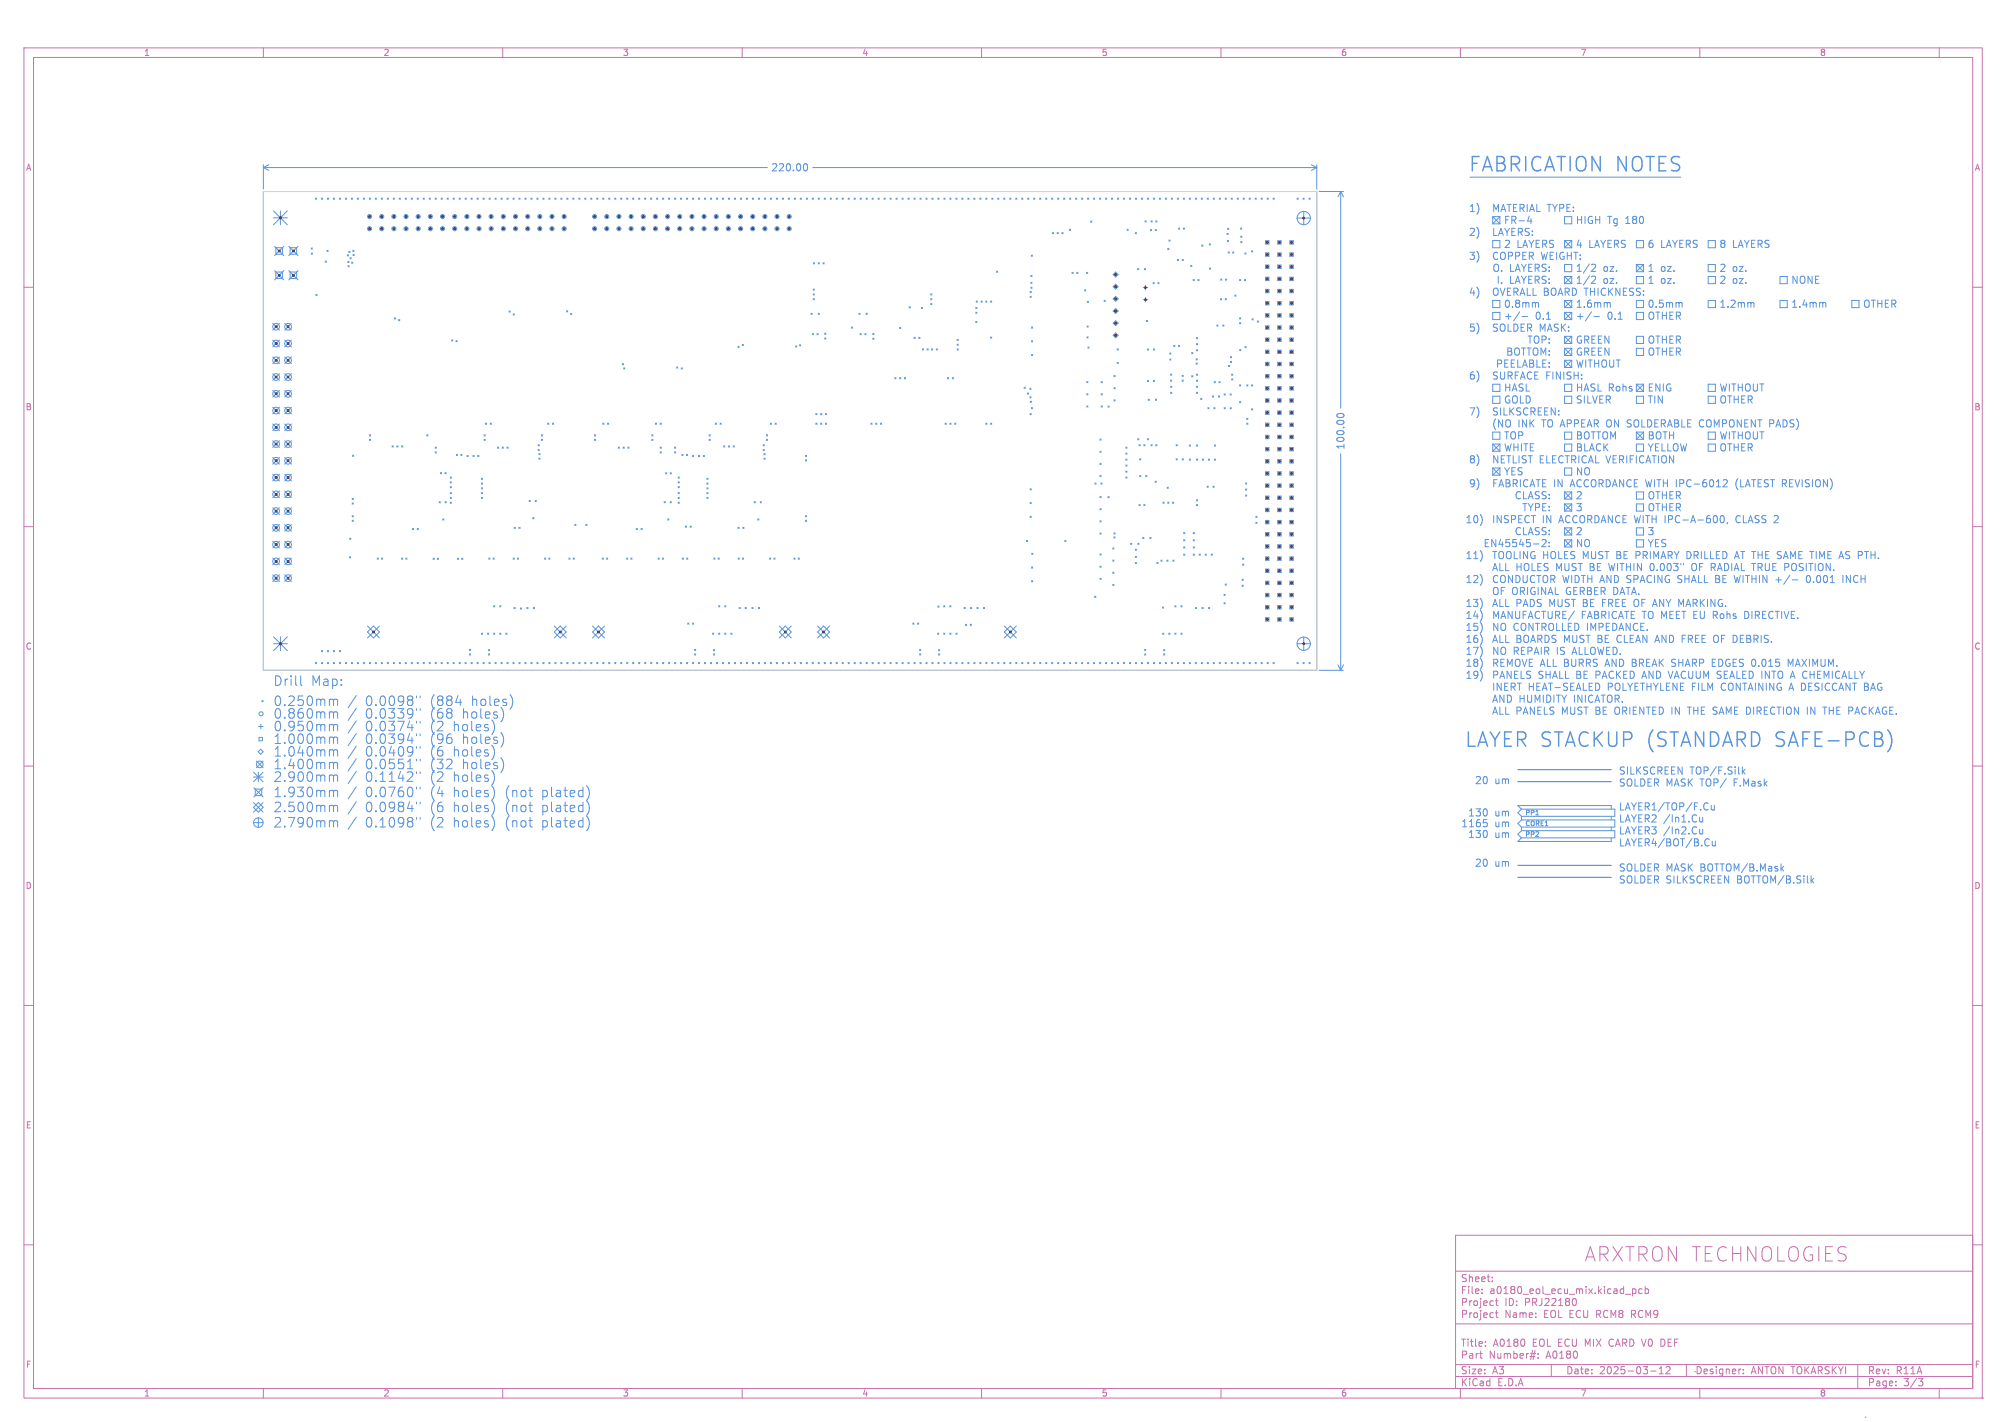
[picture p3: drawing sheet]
<svg xmlns="http://www.w3.org/2000/svg" width="420mm" height="297mm" viewBox="0 0 420 297" stroke-linecap="round" stroke-linejoin="round" font-family="sans-serif">
<defs><g id="words">
<g font-size="4.2" fill="#5994dc">
<text x="306.6" y="36.3">FABRICATION NOTES</text>
<text x="305.7" y="156.5">LAYER STACKUP (STANDARD SAFE-PCB)</text>
</g>
<text font-size="4.2" fill="#c872ab" x="330.9" y="263.7">ARXTRON TECHNOLOGIES</text>
<g font-size="2.1" fill="#5994dc">
<text x="161" y="36">220.00</text>
<text x="306.7" y="44.5">1)</text>
<text x="311.5" y="44.5">MATERIAL TYPE:</text>
<text x="314" y="47">FR-4</text>
<text x="329" y="47">HIGH Tg 180</text>
<text x="306.7" y="49.5">2)</text>
<text x="311.5" y="49.5">LAYERS:</text>
<text x="314" y="52">2</text>
<text x="316.7" y="52">LAYERS</text>
<text x="329" y="52">4</text>
<text x="331.7" y="52">LAYERS</text>
<text x="344" y="52">6</text>
<text x="346.7" y="52">LAYERS</text>
<text x="359" y="52">8</text>
<text x="361.7" y="52">LAYERS</text>
<text x="306.7" y="54.5">3)</text>
<text x="311.5" y="54.5">COPPER WEIGHT:</text>
<text x="311.6" y="57">O. LAYERS:</text>
<text x="312.5" y="59.5">I.</text>
<text x="315.2" y="59.5">LAYERS:</text>
<text x="329" y="57">1/2</text>
<text x="329" y="59.5">1/2</text>
<text x="334.7" y="57">oz.</text>
<text x="334.7" y="59.5">oz.</text>
<text x="344" y="57">1</text>
<text x="344" y="59.5">1</text>
<text x="346.7" y="57">oz.</text>
<text x="346.7" y="59.5">oz.</text>
<text x="359" y="57">2</text>
<text x="359" y="59.5">2</text>
<text x="361.7" y="57">oz.</text>
<text x="361.7" y="59.5">oz.</text>
<text x="374" y="59.5">NONE</text>
<text x="306.7" y="62">4)</text>
<text x="311.5" y="62">OVERALL BOARD THICKNESS:</text>
<text x="314" y="64.5">0.8mm</text>
<text x="329" y="64.5">1.6mm</text>
<text x="344" y="64.5">0.5mm</text>
<text x="359" y="64.5">1.2mm</text>
<text x="374" y="64.5">1.4mm</text>
<text x="389" y="64.5">OTHER</text>
<text x="306.7" y="69.5">5)</text>
<text x="311.5" y="69.5">SOLDER MASK:</text>
<text x="314" y="67">+/-</text>
<text x="318.9" y="72">TOP:</text>
<text x="320.6" y="67">0.1</text>
<text x="329" y="72">GREEN</text>
<text x="329" y="67">+/-</text>
<text x="335.6" y="67">0.1</text>
<text x="344" y="67">OTHER</text>
<text x="344" y="72">OTHER</text>
<text x="312.3" y="77">PEELABLE:</text>
<text x="314.5" y="74.5">BOTTOM:</text>
<text x="329" y="77">WITHOUT</text>
<text x="329" y="74.5">GREEN</text>
<text x="344" y="74.5">OTHER</text>
<text x="306.7" y="79.5">6)</text>
<text x="311.5" y="79.5">SURFACE FINISH:</text>
<text x="314" y="82">HASL</text>
<text x="329" y="82">HASL Rohs</text>
<text x="344" y="82">ENIG</text>
<text x="359" y="82">WITHOUT</text>
<text x="306.7" y="87">7)</text>
<text x="311.5" y="87">SILKSCREEN:</text>
<text x="311.5" y="89.5">(NO</text>
<text x="314" y="84.5">GOLD</text>
<text x="316.9" y="89.5">INK</text>
<text x="322" y="89.5">TO APPEAR ON SOLDERABLE COMPONENT PADS)</text>
<text x="329" y="84.5">SILVER</text>
<text x="344" y="84.5">TIN</text>
<text x="359" y="84.5">OTHER</text>
<text x="281" y="94" transform="rotate(-90 281 94)">100.00</text>
<text x="314" y="92">TOP</text>
<text x="314" y="94.5">WHITE</text>
<text x="329" y="92">BOTTOM</text>
<text x="329" y="94.5">BLACK</text>
<text x="344" y="94.5">YELLOW</text>
<text x="344" y="92">BOTH</text>
<text x="359" y="92">WITHOUT</text>
<text x="359" y="94.5">OTHER</text>
<text x="306.7" y="102">9)</text>
<text x="306.7" y="97">8)</text>
<text x="311.5" y="97">NETLIST ELECTRICAL VERIFICATION</text>
<text x="311.5" y="102">FABRICATE IN</text>
<text x="314" y="99.5">YES</text>
<text x="327.9" y="102">ACCORDANCE WITH IPC-6012</text>
<text x="329" y="99.5">NO</text>
<text x="362.8" y="102">(LATEST REVISION)</text>
<text x="316.3" y="104.5">CLASS:</text>
<text x="317.9" y="107">TYPE:</text>
<text x="329" y="104.5">2</text>
<text x="329" y="107">3</text>
<text x="344" y="104.5">OTHER</text>
<text x="344" y="107">OTHER</text>
<text x="306" y="109.5">10)</text>
<text x="311.5" y="109.5">INSPECT IN</text>
<text x="316.3" y="112">CLASS:</text>
<text x="325.6" y="109.5">ACCORDANCE WITH IPC-A-600,</text>
<text x="329" y="112">2</text>
<text x="344" y="112">3</text>
<text x="362.9" y="109.5">CLASS 2</text>
<text x="306" y="117">11)</text>
<text x="309.8" y="114.5">EN45545-2:</text>
<text x="311.5" y="119.5">ALL HOLES MUST BE WITHIN 0.003&quot;</text>
<text x="311.5" y="117">TOOLING HOLES MUST BE PRIMARY DRILLED</text>
<text x="329" y="114.5">NO</text>
<text x="344" y="114.5">YES</text>
<text x="353.8" y="119.5">OF RADIAL TRUE POSITION.</text>
<text x="362.9" y="117">AT THE SAME TIME AS PTH.</text>
<text x="306" y="122">12)</text>
<text x="311.5" y="124.5">OF ORIGINAL GERBER DATA.</text>
<text x="311.5" y="122">CONDUCTOR WIDTH AND SPACING SHALL BE WITHIN +/-</text>
<text x="378.1" y="122">0.001</text>
<text x="385.8" y="122">INCH</text>
<text x="306" y="132">15)</text>
<text x="306" y="129.5">14)</text>
<text x="306" y="127">13)</text>
<text x="311.5" y="129.5">MANUFACTURE/</text>
<text x="311.5" y="127">ALL PADS MUST BE FREE OF ANY MARKING.</text>
<text x="311.5" y="132">NO CONTROLLED IMPEDANCE.</text>
<text x="330.1" y="129.5">FABRICATE TO MEET EU Rohs</text>
<text x="364.8" y="129.5">DIRECTIVE.</text>
<text x="306" y="137">17)</text>
<text x="306" y="134.5">16)</text>
<text x="311.5" y="137">NO REPAIR IS ALLOWED.</text>
<text x="311.5" y="134.5">ALL BOARDS MUST BE CLEAN AND FREE OF DEBRIS.</text>
<text x="306" y="142">19)</text>
<text x="306" y="139.5">18)</text>
<text x="311.5" y="142">PANELS SHALL BE PACKED AND VACUUM SEALED INTO A CHEMICALLY</text>
<text x="311.5" y="139.5">REMOVE ALL BURRS</text>
<text x="335.4" y="139.5">AND BREAK SHARP EDGES 0.015</text>
<text x="374.2" y="139.5">MAXIMUM.</text>
<text x="311.5" y="144.5">INERT HEAT-SEALED</text>
<text x="311.5" y="149.5">ALL PANELS MUST BE ORIENTED IN</text>
<text x="311.5" y="147">AND HUMIDITY INICATOR.</text>
<text x="335.7" y="144.5">POLYETHYLENE FILM CONTAINING A DESICCANT BAG</text>
<text x="353" y="149.5">THE SAME DIRECTION IN</text>
<text x="381.9" y="149.5">THE PACKAGE.</text>
<text x="338" y="162">SILKSCREEN</text>
<text x="352.9" y="162">TOP/F.Silk</text>
<text x="308" y="164">20</text>
<text x="312.1" y="164">um</text>
<text x="338" y="164.5">SOLDER MASK TOP/</text>
<text x="362.2" y="164.5">F.Mask</text>
<text x="305.1" y="173">1165</text>
<text x="306.6" y="170.7">130</text>
<text x="312.1" y="173">um</text>
<text x="312.1" y="170.7">um</text>
<text x="338" y="172">LAYER2 /In1.Cu</text>
<text x="338" y="169.5">LAYER1/TOP/F.Cu</text>
<text x="306.6" y="175.2">130</text>
<text x="312.1" y="175.2">um</text>
<text x="338" y="177">LAYER4/BOT/B.Cu</text>
<text x="338" y="174.5">LAYER3 /In2.Cu</text>
<text x="308" y="181.2">20</text>
<text x="312.1" y="181.2">um</text>
<text x="338" y="182.2">SOLDER MASK BOTTOM/B.Mask</text>
<text x="338" y="184.7">SOLDER SILKSCREEN</text>
<text x="362.7" y="184.7">BOTTOM/B.Silk</text>
</g>
<g font-size="2.1" fill="#c872ab">
<text x="305" y="268">Sheet:</text>
<text x="305" y="270.5">File:</text>
<text x="305" y="273">Project</text>
<text x="305" y="275.5">Project</text>
<text x="311.1" y="270.5">a0180_eol_ecu_mix.kicad_pcb</text>
<text x="314.2" y="273">ID:</text>
<text x="314.2" y="275.5">Name:</text>
<text x="318.4" y="273">PRJ22180</text>
<text x="322.4" y="275.5">EOL ECU RCM8</text>
<text x="341" y="275.5">RCM9</text>
<text x="305" y="281.5">Title:</text>
<text x="311.8" y="281.5">A0180</text>
<text x="320.1" y="281.5">EOL ECU MIX CARD V0 DEF</text>
<text x="305" y="287.2">Size:</text>
<text x="305" y="284">Part</text>
<text x="310.9" y="284">Number#:</text>
<text x="311.6" y="287.2">A3</text>
<text x="322.9" y="284">A0180</text>
<text x="327" y="287.2">Date:</text>
<text x="334" y="287.2">2025-03-12</text>
<text x="354" y="287.2">Designer:</text>
<text x="365.6" y="287.2">ANTON TOKARSKYI</text>
<text x="390" y="287.2">Rev:</text>
<text x="395.9" y="287.2">R11A</text>
<text x="305" y="289.7">KiCad</text>
<text x="312.7" y="289.7">E.D.A</text>
<text x="390" y="289.7">Page:</text>
<text x="397.5" y="289.7">3/3</text>
</g>
<g font-size="1.8" fill="#c872ab">
<text x="30" y="11.9">1</text>
<text x="80" y="11.9">2</text>
<text x="130" y="11.9">3</text>
<text x="180" y="11.9">4</text>
<text x="230" y="11.9">5</text>
<text x="280" y="11.9">6</text>
<text x="330" y="11.9">7</text>
<text x="380" y="11.9">8</text>
<text x="5.3" y="35.9">A</text>
<text x="412.3" y="35.9">A</text>
<text x="5.3" y="85.9">B</text>
<text x="412.2" y="85.9">B</text>
<text x="5.3" y="135.9">C</text>
<text x="412.2" y="135.9">C</text>
<text x="5.3" y="185.9">D</text>
<text x="412.2" y="185.9">D</text>
<text x="5.3" y="235.9">E</text>
<text x="412.3" y="235.9">E</text>
<text x="5.3" y="285.9">F</text>
<text x="412.3" y="285.9">F</text>
<text x="30" y="291.9">1</text>
<text x="80" y="291.9">2</text>
<text x="130" y="291.9">3</text>
<text x="180" y="291.9">4</text>
<text x="230" y="291.9">5</text>
<text x="280" y="291.9">6</text>
<text x="330" y="291.9">7</text>
<text x="380" y="291.9">8</text>
</g>
<g font-size="1.4" fill="#5994dc">
<text x="318.5" y="170.4">PP1</text>
<text x="318.5" y="172.7">CORE1</text>
<text x="318.5" y="174.9">PP2</text>
</g>
</g></defs>
<g fill="none" stroke="#c872ab" stroke-width=".21">
<path d="M5 10h409v282h-409zM7 12h405v278h-405zM55 10v2M105 10v2M155 10v2M205 10v2M255 10v2M305 10v2M355 10v2M405 10v2M5 60h2M412 60h2"/>
<path d="M5 110h2M412 110h2M5 160h2M412 160h2M5 210h2M412 210h2M304 258h108v32h-108zM5 260h2M304 276.5h108M304 265.5h108M309.5 270v.2M309.5 269.3v.1"/>
<path d="M311.7 267.5v.2M311.7 266.8v.1M312.3 271.7h.6M312.3 274.2h.6M312.5 271.2v1.3l.4 .2M312.5 273.7v1.3l.4 .2M329.2 271.5v.9l-.5 .3M339.4 270.3h1.2M340.9 269.2v1.5M340.9 269.3l.5-.1 .3 .3-.2 .6h-.6M342.9 269.3l-.4-.1-.3 .3 .2 .6h.5M343.6 269.3l.4-.1 .3 .3-.1 .6h-.6"/>
<path d="M343.6 268.7v1.5M412 260h2M55 290v2M105 290v2M155 290v2M205 290v2M255 290v2M304 287.5h108M304 285h108M305 290v2M309 282.7h.6M309.4 283.7h.2"/>
<path d="M310.2 281v.2M310.2 280.3v.1M319.7 282.7h1M321.2 283.5v.2M321.2 282.8v.1M324 285v2.5M344.7 286.4h1.2M346.5 286.9h.9M346.5 285.9l.4-.5v1.5M347.9 285.6l.6-.2 .3 .5-.9 1h.9M352.2 285v2.5M355 290v2"/>
<path d="M363.4 285.9h.2M364.1 286.8v.1M364.1 286v.2M388 285v5M389.5 296h.1M395.9 289.3v.1M395.9 288.5v.2M401.6 287.9l-.5 .6 .4 .2 .1 .5-.3 .2h-.4M405 290v2M414 292h.1"/>
</g>
<g fill="none" stroke="#5994dc" stroke-width=".21">
<path d="M55 34.4v5.1M55 35h105.2M55 35l1.1 .6M56.1 34.4l-1.1 .6M168 34.3l.1-.1a.8 .8 0 0 1 .6 .7 .8 .8 0 0 1-.6 .8l-.1-.1M169.8 35h105.2M273.9 34.4l1.1 .6M275 34.4v5.1M275 35l-1.1 .6M307 37h44M55 40h220v100h-220zM57.1 45.5h2.9"/>
<path d="M57.1 44.1l2.9 2.8M57.3 56.5l2 2M57.3 51.5l2 1.9M57.6 56.8h1.4v1.4h-1.4zM57.6 51.7h1.4v1.4h-1.4zM58.6 44.1v2.8M59.3 56.5l-2 2M59.3 51.5l-2 1.9M60 44.1l-2.9 2.8M60.3 56.5l1.9 2M60.3 51.5l1.9 1.9M60.6 56.8h1.4v1.4h-1.4z"/>
<path d="M60.6 51.7h1.4v1.4h-1.4zM62.2 56.5l-1.9 2M62.2 51.5l-1.9 1.9M65 51.8l.2 .2M65 52.9l.3 .2M65.2 51.8l-.2 .2M65.3 52.9l-.3 .2M65.9 41.4l.2 .2M66.1 41.4l-.2 .2M67.1 41.4l.3 .2M67.4 41.4l-.3 .2M67.9 54.5l.3 .3"/>
<path d="M68.2 54.5l-.3 .3M68.3 52.3l.2 .2M68.4 41.4l.2 .2M68.5 52.3l-.2 .2M68.6 41.4l-.2 .2M69.6 41.4l.3 .2M69.9 41.4l-.3 .2M70.9 41.4l.2 .2M71.1 41.4l-.2 .2M72.1 41.4l.3 .2M72.4 41.4l-.3 .2M72.5 53.2l.3 .3"/>
<path d="M72.6 54.6l.3 .2M72.7 55.5l.2 .2M72.8 53.2l-.3 .3M72.9 52.5l.2 .2M72.9 54.6l-.3 .2M72.9 55.5l-.2 .2M73.1 53.8l.2 .3M73.1 52.5l-.2 .2M73.3 53.8l-.2 .3M73.4 41.4l.2 .2M73.4 54.7l.3 .3M73.6 41.4l-.2 .2"/>
<path d="M73.7 52.3l.2 .2M73.7 54.7l-.3 .3M73.7 53.1l.3 .3M73.9 52.3l-.2 .2M74 53.1l-.3 .3M74.6 41.4l.3 .2M74.9 41.4l-.3 .2M75.9 41.4l.2 .2M76.1 41.4l-.2 .2M77.1 41.4l.3 .2M77.4 41.4l-.3 .2M78.4 41.4l.2 .2"/>
<path d="M78.6 41.4l-.2 .2M79.6 41.4l.3 .2M79.9 41.4l-.3 .2M80.9 41.4l.2 .2M81.1 41.4l-.2 .2M82.1 41.4l.3 .2M82.4 41.4l-.3 .2M83.4 41.4l.2 .2M83.6 41.4l-.2 .2M84.6 41.4l.3 .2M84.9 41.4l-.3 .2M85.9 41.4l.2 .2"/>
<path d="M86.1 41.4l-.2 .2M87.1 41.4l.3 .2M87.4 41.4l-.3 .2M88.4 41.4l.2 .2M88.6 41.4l-.2 .2M89.6 41.4l.3 .2M89.9 41.4l-.3 .2M90.9 41.4l.2 .2M91.1 41.4l-.2 .2M92.1 41.4l.3 .2M92.4 41.4l-.3 .2M93.4 41.4l.2 .2"/>
<path d="M93.6 41.4l-.2 .2M94.6 41.4l.3 .2M94.9 41.4l-.3 .2M95.9 41.4l.2 .2M96.1 41.4l-.2 .2M97.1 41.4l.3 .2M97.4 41.4l-.3 .2M98.4 41.4l.2 .2M98.6 41.4l-.2 .2M99.6 41.4l.3 .2M99.9 41.4l-.3 .2M100.9 41.4l.2 .2"/>
<path d="M101.1 41.4l-.2 .2M102.1 41.4l.3 .2M102.4 41.4l-.3 .2M103.4 41.4l.2 .2M103.6 41.4l-.2 .2M104.6 41.4l.3 .2M104.9 41.4l-.3 .2M105.9 41.4l.2 .2M106.1 41.4l-.2 .2M107.1 41.4l.3 .2M107.4 41.4l-.3 .2M108.4 41.4l.2 .2"/>
<path d="M108.6 41.4l-.2 .2M109.6 41.4l.3 .2M109.9 41.4l-.3 .2M110.9 41.4l.2 .2M111.1 41.4l-.2 .2M112.1 41.4l.3 .2M112.4 41.4l-.3 .2M113.4 41.4l.2 .2M113.6 41.4l-.2 .2M114.6 41.4l.3 .2M114.9 41.4l-.3 .2M115.9 41.4l.2 .2"/>
<path d="M116.1 41.4l-.2 .2M117.1 41.4l.3 .2M117.4 41.4l-.3 .2M118.4 41.4l.2 .2M118.6 41.4l-.2 .2M119.6 41.4l.3 .2M119.9 41.4l-.3 .2M120.9 41.4l.2 .2M121.1 41.4l-.2 .2M122.1 41.4l.3 .2M122.4 41.4l-.3 .2M123.4 41.4l.2 .2"/>
<path d="M123.6 41.4l-.2 .2M124.6 41.4l.3 .2M124.9 41.4l-.3 .2M125.9 41.4l.2 .2M126.1 41.4l-.2 .2M127.1 41.4l.3 .2M127.4 41.4l-.3 .2M128.4 41.4l.2 .2M128.6 41.4l-.2 .2M129.6 41.4l.3 .2M129.9 41.4l-.3 .2M130.9 41.4l.2 .2"/>
<path d="M131.1 41.4l-.2 .2M132.1 41.4l.3 .2M132.4 41.4l-.3 .2M133.4 41.4l.2 .2M133.6 41.4l-.2 .2M134.6 41.4l.3 .2M134.9 41.4l-.3 .2M135.9 41.4l.2 .2M136.1 41.4l-.2 .2M137.1 41.4l.3 .2M137.4 41.4l-.3 .2M138.4 41.4l.2 .2"/>
<path d="M138.6 41.4l-.2 .2M139.6 41.4l.3 .2M139.9 41.4l-.3 .2M140.9 41.4l.2 .2M141.1 41.4l-.2 .2M142.1 41.4l.3 .2M142.4 41.4l-.3 .2M143.4 41.4l.2 .2M143.6 41.4l-.2 .2M144.6 41.4l.3 .2M144.9 41.4l-.3 .2M145.9 41.4l.2 .2"/>
<path d="M146.1 41.4l-.2 .2M147.1 41.4l.3 .2M147.4 41.4l-.3 .2M148.4 41.4l.2 .2M148.6 41.4l-.2 .2M149.6 41.4l.3 .2M149.9 41.4l-.3 .2M150.9 41.4l.2 .2M151.1 41.4l-.2 .2M152.1 41.4l.3 .2M152.4 41.4l-.3 .2M153.4 41.4l.2 .2"/>
<path d="M153.6 41.4l-.2 .2M154.6 41.4l.3 .2M154.9 41.4l-.3 .2M155.9 41.4l.2 .2M156.1 41.4l-.2 .2M157.1 41.4l.3 .2M157.4 41.4l-.3 .2M158.4 41.4l.2 .2M158.6 41.4l-.2 .2M159.6 41.4l.3 .2M159.9 41.4l-.3 .2M160.9 41.4l.2 .2"/>
<path d="M161.1 41.4l-.2 .2M162.1 41.4l.3 .2M162.4 41.4l-.3 .2M163.4 41.4l.2 .2M163.6 41.4l-.2 .2M164.6 41.4l.3 .2M164.9 41.4l-.3 .2M165.9 41.4l.2 .2M166.1 41.4l-.2 .2M167.1 41.4l.3 .2M167.4 41.4l-.3 .2M168.4 41.4l.2 .2"/>
<path d="M168.6 41.4l-.2 .2M169.6 41.4l.3 .2M169.9 41.4l-.3 .2M169.9 54.9l.2 .2M170.1 54.9l-.2 .2M170.9 41.4l.2 .2M170.9 54.9l.2 .2M171.1 41.4l-.2 .2M171.1 54.9l-.2 .2M171.9 54.9l.2 .2M172.1 41.4l.3 .2M172.1 54.9l-.2 .2"/>
<path d="M172.4 41.4l-.3 .2M173.4 41.4l.2 .2M173.6 41.4l-.2 .2M174.6 41.4l.3 .2M174.9 41.4l-.3 .2M175.9 41.4l.2 .2M176.1 41.4l-.2 .2M177.1 41.4l.3 .2M177.4 41.4l-.3 .2M178.4 41.4l.2 .2M178.6 41.4l-.2 .2M179.6 41.4l.3 .2"/>
<path d="M179.9 41.4l-.3 .2M180.9 41.4l.2 .2M181.1 41.4l-.2 .2M182.1 41.4l.3 .2M182.4 41.4l-.3 .2M183.4 41.4l.2 .2M183.6 41.4l-.2 .2M184.6 41.4l.3 .2M184.9 41.4l-.3 .2M185.9 41.4l.2 .2M186.1 41.4l-.2 .2M187.1 41.4l.3 .2"/>
<path d="M187.4 41.4l-.3 .2M188.4 41.4l.2 .2M188.6 41.4l-.2 .2M189.6 41.4l.3 .2M189.9 41.4l-.3 .2M190.9 41.4l.2 .2M191.1 41.4l-.2 .2M192.1 41.4l.3 .2M192.4 41.4l-.3 .2M193.4 41.4l.2 .2M193.6 41.4l-.2 .2M194.6 41.4l.3 .2"/>
<path d="M194.9 41.4l-.3 .2M195.9 41.4l.2 .2M196.1 41.4l-.2 .2M197.1 41.4l.3 .2M197.4 41.4l-.3 .2M198.4 41.4l.2 .2M198.6 41.4l-.2 .2M199.6 41.4l.3 .2M199.9 41.4l-.3 .2M200.9 41.4l.2 .2M201.1 41.4l-.2 .2M202.1 41.4l.3 .2"/>
<path d="M202.4 41.4l-.3 .2M203.4 41.4l.2 .2M203.6 41.4l-.2 .2M204.6 41.4l.3 .2M204.9 41.4l-.3 .2M205.9 41.4l.2 .2M206.1 41.4l-.2 .2M207.1 41.4l.3 .2M207.4 41.4l-.3 .2M208.1 56.6l.3 .3M208.4 41.4l.2 .2M208.4 56.6l-.3 .3"/>
<path d="M208.6 41.4l-.2 .2M209.6 41.4l.3 .2M209.9 41.4l-.3 .2M210.9 41.4l.2 .2M211.1 41.4l-.2 .2M212.1 41.4l.3 .2M212.4 41.4l-.3 .2M213.4 41.4l.2 .2M213.6 41.4l-.2 .2M214.6 41.4l.3 .2M214.9 41.4l-.3 .2M215.3 59l.2 .2"/>
<path d="M215.3 60l.2 .2M215.3 57.5l.2 .3M215.4 53.3l.2 .2M215.5 60l-.2 .2M215.5 59l-.2 .2M215.5 57.5l-.2 .3M215.6 53.3l-.2 .2M215.9 41.4l.2 .2M216.1 41.4l-.2 .2M217.1 41.4l.3 .2M217.4 41.4l-.3 .2M218.4 41.4l.2 .2"/>
<path d="M218.6 41.4l-.2 .2M219.6 41.4l.3 .2M219.8 48.6l.2 .2M219.9 41.4l-.3 .2M220 48.6l-.2 .2M220.8 48.6l.2 .2M220.9 41.4l.2 .2M221 48.6l-.2 .2M221.1 41.4l-.2 .2M221.8 48.6l.2 .2M222 48.6l-.2 .2M222.1 41.4l.3 .2"/>
<path d="M222.4 41.4l-.3 .2M223.3 47.9l.3 .2M223.4 41.4l.2 .2M223.6 47.9l-.3 .2M223.6 41.4l-.2 .2M223.9 56.9l.2 .2M224.1 56.9l-.2 .2M224.6 41.4l.3 .2M224.9 56.9l.2 .2M224.9 41.4l-.3 .2M225.1 56.9l-.2 .2M225.9 41.4l.2 .2"/>
<path d="M226.1 41.4l-.2 .2M226.9 56.9l.3 .2M227.1 41.4l.3 .2M227.2 56.9l-.3 .2M227.4 41.4l-.3 .2M227.8 46.2l.2 .2M228 46.2l-.2 .2M228.4 41.4l.2 .2M228.6 41.4l-.2 .2M229.6 41.4l.3 .2M229.9 41.4l-.3 .2M230.9 41.4l.2 .2"/>
<path d="M231.1 41.4l-.2 .2M232.1 41.4l.3 .2M232.4 41.4l-.3 .2M233 59.4l.5 .5-.5 .5-.5-.5zM233 56.8l.5 .5-.5 .6-.5-.6zM233.4 41.4l.2 .2M233.6 41.4l-.2 .2M234.6 41.4l.3 .2M234.9 41.4l-.3 .2M235.4 47.9l.2 .2M235.6 47.9l-.2 .2M235.9 41.4l.2 .2"/>
<path d="M236.1 41.4l-.2 .2M237.1 48.6l.2 .2M237.1 41.4l.3 .2M237.3 48.6l-.2 .2M237.4 41.4l-.3 .2M237.6 56.1l.2 .3M237.8 56.1l-.2 .3M238.4 41.4l.2 .2M238.6 41.4l-.2 .2M239 56.1l.2 .3M239.1 46.1l.3 .3M239.2 59.6v.9"/>
<path d="M239.2 56.1l-.2 .3M239.4 46.1l-.3 .3M239.6 41.4l.3 .2M239.9 41.4l-.3 .2M240.3 47.9l.2 .3M240.4 46.1l.2 .3M240.5 47.9l-.2 .3M240.6 46.1l-.2 .3M240.8 59l.3 .3M240.9 41.4l.2 .2M241.1 59l-.3 .3M241.1 41.4l-.2 .2"/>
<path d="M241.3 47.9l.2 .3M241.4 46.1l.2 .3M241.5 47.9l-.2 .3M241.6 46.1l-.2 .3M241.8 59l.3 .3M242.1 59l-.3 .3M242.1 41.4l.3 .2M242.4 41.4l-.3 .2M243.4 41.4l.2 .2M243.6 41.4l-.2 .2M243.9 51.9l.2 .2M244.1 51.9l-.2 .2"/>
<path d="M244.1 50.1l.3 .3M244.4 50.1l-.3 .3M244.6 41.4l.3 .2M244.9 41.4l-.3 .2M245.9 54.2l.2 .2M245.9 41.4l.2 .2M246.1 47.6l.3 .3M246.1 54.2l-.2 .2M246.1 41.4l-.2 .2M246.4 47.6l-.3 .3M246.9 54.2l.2 .2M247.1 47.6l.3 .3"/>
<path d="M247.1 41.4l.3 .2M247.1 54.2l-.2 .2M247.4 47.6l-.3 .3M247.4 41.4l-.3 .2M248.4 41.4l.2 .2M248.6 41.4l-.2 .2M248.7 55.4l.2 .3M248.9 55.4l-.2 .3M249.2 58.4l.2 .2M249.4 58.4l-.2 .2M249.6 41.4l.3 .2M249.9 41.4l-.3 .2"/>
<path d="M250.2 58.4l.2 .2M250.4 58.4l-.2 .2M250.9 41.4l.2 .2M251 51.2l.2 .2M251.1 41.4l-.2 .2M251.2 51.2l-.2 .2M252.1 41.4l.3 .2M252.4 41.4l-.3 .2M252.5 50.9l.3 .3M252.6 56l.2 .2M252.8 50.9l-.3 .3M252.8 56l-.2 .2"/>
<path d="M253.4 41.4l.2 .2M253.6 41.4l-.2 .2M254.6 41.4l.3 .2M254.9 41.4l-.3 .2M254.9 58.3l.3 .2M255.2 58.3l-.3 .2M255.9 41.4l.2 .2M255.9 58.3l.3 .2M256.1 41.4l-.2 .2M256.2 58.3l-.3 .2M256.2 48.8l.3 .2M256.3 50.2l.3 .3"/>
<path d="M256.4 47.7l.2 .2M256.5 52.6l.3 .3M256.5 48.8l-.3 .2M256.6 50.2l-.3 .3M256.6 47.7l-.2 .2M256.8 52.6l-.3 .3M257.1 41.4l.3 .2M257.4 41.4l-.3 .2M257.4 52.6l.3 .3M257.7 52.6l-.3 .3M258.4 41.4l.2 .2M258.6 41.4l-.2 .2"/>
<path d="M258.9 58.4l.2 .2M259.1 47.6l.2 .3M259.1 50.4l.3 .3M259.1 49.3l.3 .3M259.1 58.4l-.2 .2M259.3 47.6l-.2 .3M259.4 50.4l-.3 .3M259.4 49.3l-.3 .3M259.6 41.4l.3 .2M259.9 58.4l.2 .2M259.9 41.4l-.3 .2M260 52.8l.2 .3"/>
<path d="M260.1 58.4l-.2 .2M260.2 52.8l-.2 .3M260.9 41.4l.2 .2M261.1 41.4l-.2 .2M261.4 52.4l.2 .2M261.6 52.4l-.2 .2M262.1 41.4l.3 .2M262.4 41.4l-.3 .2M263.4 41.4l.2 .2M263.6 41.4l-.2 .2M264.3 57.9h.7v.7h-.7zM264.3 55.4h.7v.7h-.7z"/>
<path d="M264.3 52.8h.7v.7h-.7zM264.3 50.3h.7v.7h-.7zM264.6 41.4l.3 .2M264.9 41.4l-.3 .2M265.9 41.4l.2 .2M266.1 41.4l-.2 .2M266.8 57.9h.8v.7h-.8zM266.8 55.4h.8v.7h-.8zM266.8 52.8h.8v.7h-.8zM266.8 50.3h.8v.7h-.8zM269.4 50.3h.7v.7h-.7zM269.4 52.8h.7v.7h-.7z"/>
<path d="M269.4 55.4h.7v.7h-.7zM269.4 57.9h.7v.7h-.7zM270.9 41.4l.2 .2M270.9 45.6h2.8M271.1 41.4l-.2 .2M272.1 41.4l.3 .2M272.3 44.2v2.7M272.4 41.4l-.3 .2M273.4 41.4l.2 .2M273.6 41.4l-.2 .2M275.5 40h5.1M280 40v45.2"/>
<path d="M280 40l.6 1.1M280 40l-.6 1.1M311.7 50.2h1.5v1.6h-1.5zM311.7 45.3l1.5 1.5M311.7 45.3h1.5M311.7 45.3v1.5M311.7 46.8h1.5M313.2 45.3l-1.5 1.5M313.2 45.3v1.5M319.4 45.1l-.4 1.1h1M319.7 45.7v1M326.7 51.8h1.5"/>
<path d="M326.7 57.7l1.5 1.6M326.7 50.2l1.5 1.6M326.7 45.3h1.5v1.5h-1.5zM326.7 50.2h1.5M326.7 50.2v1.6M326.7 55.3h1.5v1.5h-1.5zM326.7 57.7v1.6M326.7 57.7h1.5M326.7 59.3h1.5M328.2 57.7l-1.5 1.6M328.2 50.2l-1.5 1.6M328.2 50.2v1.6"/>
<path d="M328.2 57.7v1.6M332.5 55.3l.5-.1 .2 .4-.9 1.1h.9M332.5 57.8l.5-.1 .2 .4-.9 1.1h.9M341.8 50.2h1.4v1.6h-1.4zM341.8 55.3l1.4 1.5M341.8 55.3h1.4M341.8 57.7h1.4v1.6h-1.4zM341.8 56.8h1.4M341.8 55.3v1.5M343.2 55.3l-1.4 1.5M343.2 55.3v1.5M356.7 50.2h1.6v1.6h-1.6z"/>
<path d="M356.7 55.3h1.6v1.5h-1.6zM356.7 57.7h1.6v1.6h-1.6zM371.7 57.7h1.5v1.6h-1.5zM57 78l1.4 1.4M57 74.5l1.4 1.4M57 71l1.4 1.5M57 67.5l1.4 1.5M58.4 78l-1.4 1.4M58.4 74.5l-1.4 1.4M58.4 71l-1.4 1.5M58.4 67.5l-1.4 1.5M59.5 78l1.4 1.4"/>
<path d="M59.5 74.5l1.4 1.4M59.5 71l1.4 1.5M59.5 67.5l1.4 1.5M60.9 78l-1.4 1.4M60.9 74.5l-1.4 1.4M60.9 71l-1.4 1.5M60.9 67.5l-1.4 1.5M66 61.5l.2 .2M66.2 61.5l-.2 .2M82.3 66.4l.3 .2M82.6 66.4l-.3 .2M83.2 66.8l.3 .2"/>
<path d="M83.5 66.8l-.3 .2M94.3 71l.3 .2M94.6 71l-.3 .2M95.2 71.1l.3 .3M95.5 71.1l-.3 .3M106.3 64.9l.3 .3M106.6 64.9l-.3 .3M107.2 65.6l.2 .2M107.4 65.6l-.2 .2M118.3 64.9l.3 .3M118.6 64.9l-.3 .3M119.2 65.5l.2 .2"/>
<path d="M119.4 65.5l-.2 .2M130 76l.2 .2M130.2 76l-.2 .2M130.2 76.8l.3 .3M130.5 76.8l-.3 .3M141.3 76.6l.3 .3M141.6 76.6l-.3 .3M142.3 76.8l.2 .3M142.5 76.8l-.2 .3M154.1 72.3l.3 .3M154.4 72.3l-.3 .3M155 71.9l.3 .3"/>
<path d="M155.3 71.9l-.3 .3M166.2 72.2l.2 .3M166.4 72.2l-.2 .3M167 72l.2 .3M167.2 72l-.2 .3M169.4 65.4l.2 .3M169.6 69.7l.3 .2M169.6 65.4l-.2 .3M169.8 62.4l.3 .2M169.8 61.4l.3 .2M169.8 60.4l.3 .2M169.9 69.7l-.3 .2"/>
<path d="M170.1 62.4l-.3 .2M170.1 61.4l-.3 .2M170.1 60.4l-.3 .2M170.6 69.7l.3 .2M170.9 65.4l.2 .3M170.9 69.7l-.3 .2M171.1 65.4l-.2 .3M172.2 70.6l.3 .2M172.2 69.6l.3 .2M172.5 70.6l-.3 .2M172.5 69.6l-.3 .2M177.8 68.3l.3 .2"/>
<path d="M178.1 68.3l-.3 .2M179.4 65.4l.2 .3M179.6 69.7l.3 .2M179.6 65.4l-.2 .3M179.9 69.7l-.3 .2M180.6 69.7l.3 .2M180.9 65.4l.2 .3M180.9 69.7l-.3 .2M181.1 65.4l-.2 .3M182.3 70.6l.2 .3M182.3 69.6l.2 .3M182.5 70.6l-.2 .3"/>
<path d="M182.5 69.6l-.2 .3M186.9 78.9l.2 .2M187.1 78.9l-.2 .2M187.9 78.9l.2 .2M187.9 68.4l.2 .2M188.1 78.9l-.2 .2M188.1 68.4l-.2 .2M188.9 78.9l.2 .2M189.1 78.9l-.2 .2M189.9 64.1l.2 .2M190.1 64.1l-.2 .2M190.9 70.4l.2 .3"/>
<path d="M191.1 70.4l-.2 .3M191.9 70.4l.2 .3M192.1 70.4l-.2 .3M192.4 64.2l.3 .3M192.6 72.9l.3 .2M192.7 64.2l-.3 .3M192.9 72.9l-.3 .2M193.6 72.9l.3 .2M193.9 72.9l-.3 .2M194.4 61.4l.2 .2M194.4 63.4l.2 .2M194.4 62.4l.2 .2"/>
<path d="M194.5 72.9l.3 .2M194.6 61.4l-.2 .2M194.6 63.4l-.2 .2M194.6 62.4l-.2 .2M194.8 72.9l-.3 .2M195.5 72.9l.3 .2M195.8 72.9l-.3 .2M197.9 78.9l.2 .2M198.1 78.9l-.2 .2M198.9 78.9l.2 .2M199.1 78.9l-.2 .2M199.9 72.9l.2 .2"/>
<path d="M199.9 71.9l.2 .2M199.9 70.9l.2 .2M200.1 72.9l-.2 .2M200.1 71.9l-.2 .2M200.1 70.9l-.2 .2M203.8 65.2l.2 .3M203.8 67.2l.2 .2M203.8 64.2l.2 .3M203.9 62.9l.2 .2M204 64.2l-.2 .3M204 67.2l-.2 .2M204 65.2l-.2 .3"/>
<path d="M204.1 62.9l-.2 .2M204.9 62.9l.2 .2M205.1 62.9l-.2 .2M205.9 62.9l.2 .2M206.1 62.9l-.2 .2M206.9 70.4l.2 .2M206.9 62.9l.2 .2M207.1 70.4l-.2 .2M207.1 62.9l-.2 .2M215.1 61.9l.3 .2M215.1 60.9l.3 .2M215.4 61.9l-.3 .2"/>
<path d="M215.4 60.9l-.3 .2M215.4 74l.3 .3M215.4 71.2l.3 .2M215.4 68.3l.3 .2M215.7 74l-.3 .3M215.7 71.2l-.3 .2M215.7 68.3l-.3 .2M226.5 60.5l.3 .3M226.8 60.5l-.3 .3M227 79.7l.2 .2M227 70.4l.3 .2M227 68.1l.3 .2"/>
<path d="M227.1 62.9l.2 .3M227.2 72.5l.2 .2M227.2 79.7l-.2 .2M227.3 70.4l-.3 .2M227.3 68.1l-.3 .2M227.3 62.9l-.2 .3M227.4 72.5l-.2 .2M230 79.7l.2 .2M230.2 79.7l-.2 .2M230.6 62.7l.2 .3M230.8 62.7l-.2 .3M232.5 70l.5-.5 .5 .5-.5 .6z"/>
<path d="M232.6 78.4l.3 .3M232.9 78.4l-.3 .3M233 67l.5 .5-.5 .5-.5-.5zM233 64.4l.5 .6-.5 .5-.5-.5zM233 61.9l.5 .5-.5 .5-.5-.5zM233.3 75.7l.3 .2M233.3 72.9l.3 .2M233.6 75.7l-.3 .2M233.6 72.9l-.3 .2M238.7 62.6h1M238.7 60.1h1M239.2 62.1v1"/>
<path d="M239.4 66.9l.3 .3M239.6 79.5l.3 .2M239.6 72.9l.3 .2M239.7 66.9l-.3 .3M239.9 79.5l-.3 .2M239.9 72.9l-.3 .2M240.9 79.5l.2 .2M240.9 72.9l.2 .2M241.1 72.9l-.2 .2M241.1 79.5l-.2 .2M244.3 75l.2 .2M244.3 73.7l.2 .3"/>
<path d="M244.5 79.4l.2 .2M244.5 78.1l.2 .3M244.5 75l-.2 .2M244.5 73.7l-.2 .3M244.7 79.4l-.2 .2M244.7 78.1l-.2 .3M245.1 72.1l.3 .3M245.4 72.1l-.3 .3M246.1 72.1l.3 .3M246.4 72.1l-.3 .3M246.9 79.4l.2 .2M246.9 78.4l.2 .2"/>
<path d="M247.1 79.4l-.2 .2M247.1 78.4l-.2 .2M248.9 78.5l.2 .2M248.9 73.6l.2 .3M249.1 78.5l-.2 .2M249.1 73.6l-.2 .3M249.8 74.9l.2 .3M249.8 75.8l.2 .3M249.9 78.1l.2 .3M249.9 79.4l.2 .2M249.9 73l.2 .3M249.9 71.8l.2 .2"/>
<path d="M249.9 70.5l.2 .2M250 75.8l-.2 .3M250 74.9l-.2 .3M250.1 79.4l-.2 .2M250.1 78.1l-.2 .3M250.1 73l-.2 .3M250.1 71.8l-.2 .2M250.1 70.5l-.2 .2M253.6 79.7l.2 .3M253.8 79.7l-.2 .3M254.1 67.9l.3 .2M254.4 67.9l-.3 .2"/>
<path d="M254.6 79.7l.2 .3M254.8 79.7l-.2 .3M254.9 62.4l.2 .2M255.1 62.4l-.2 .2M255.4 67.9l.2 .2M255.6 67.9l-.2 .2M255.9 62.4l.2 .2M256.1 62.4l-.2 .2M256.6 76.3l.2 .3M256.8 76.3l-.2 .3M257 75.5l.2 .2M257 74.5l.2 .2"/>
<path d="M257.2 79.1l.3 .3M257.2 78.1l.3 .3M257.2 75.5l-.2 .2M257.2 74.5l-.2 .2M257.5 79.1l-.3 .3M257.5 78.1l-.3 .3M257.9 61.6l.2 .3M258.1 61.6l-.2 .3M258.9 67.4l.2 .2M258.9 66.4l.2 .2M258.9 73l.3 .2M259.1 67.4l-.2 .2"/>
<path d="M259.1 66.4l-.2 .2M259.2 73l-.3 .2M260 72.4l.2 .2M260.2 72.4l-.2 .2M261.5 66.6l.2 .2M261.7 66.6l-.2 .2M262.6 67l.2 .3M262.8 67l-.2 .3M264.3 78.2h.7v.7h-.7zM264.3 75.7h.7v.7h-.7zM264.3 73.1h.7v.7h-.7zM264.3 70.6h.7v.7h-.7z"/>
<path d="M264.3 68.1h.7v.7h-.7zM264.3 65.5h.7v.7h-.7zM264.3 63h.7v.7h-.7zM264.3 60.4h.7v.7h-.7zM266.8 78.2h.8v.7h-.8zM266.8 75.7h.8v.7h-.8zM266.8 73.1h.8v.7h-.8zM266.8 70.6h.8v.7h-.8zM266.8 68.1h.8v.7h-.8zM266.8 65.5h.8v.7h-.8zM266.8 63h.8v.7h-.8zM266.8 60.4h.8v.7h-.8z"/>
<path d="M269.4 60.4h.7v.7h-.7zM269.4 63h.7v.7h-.7zM269.4 65.5h.7v.7h-.7zM269.4 68.1h.7v.7h-.7zM269.4 70.6h.7v.7h-.7zM269.4 73.1h.7v.7h-.7zM269.4 75.7h.7v.7h-.7zM269.4 78.2h.7v.7h-.7zM311.7 62.8h1.5v1.4h-1.5zM311.7 65.3h1.5v1.5h-1.5zM317.4 65.1l-1.3 1.9M317.9 66.1h1.1"/>
<path d="M320.9 63.2l.4 .2v.8M323 66.7h.8M326.7 65.3l1.5 1.5M326.7 75.3l1.5 1.5M326.7 62.8l1.5 1.4M326.7 70.2l1.5 1.6M326.7 72.8l1.5 1.4M326.7 62.8h1.5M326.7 65.3h1.5M326.7 64.2h1.5M326.7 66.8h1.5M326.7 62.8v1.4"/>
<path d="M326.7 65.3v1.5M326.7 70.2v1.6M326.7 72.8v1.4M326.7 75.3v1.5M326.7 70.2h1.5M326.7 72.8h1.5M326.7 75.3h1.5M326.7 71.8h1.5M326.7 74.2h1.5M326.7 76.8h1.5M328.2 72.8l-1.5 1.4M328.2 75.3l-1.5 1.5"/>
<path d="M328.2 70.2l-1.5 1.6M328.2 62.8l-1.5 1.4M328.2 65.3l-1.5 1.5M328.2 62.8v1.4M328.2 65.3v1.5M328.2 70.2v1.6M328.2 72.8v1.4M328.2 75.3v1.5M332.4 65.1l-1.3 1.9M332.9 66.1h1.1M335.9 63.2l.4 .2v.8M338 66.7h.8"/>
<path d="M341.8 62.8h1.4v1.4h-1.4zM341.8 65.3h1.4v1.5h-1.4zM341.8 70.2h1.4v1.6h-1.4zM341.8 72.8h1.4v1.4h-1.4zM350.9 63.2l.4 .2v.8M356.7 62.8h1.6v1.4h-1.6zM365.9 63.2l.4 .2v.8M371.7 62.8h1.5v1.4h-1.5zM380.9 63.2l.4 .2v.8M386.7 62.8h1.5v1.4h-1.5zM57 99.1l1.4 1.3M57 95.5l1.4 1.4"/>
<path d="M57 92l1.4 1.4M57 88.5l1.4 1.4M57 85l1.4 1.4M57 81.5l1.4 1.4M58.4 99.1l-1.4 1.3M58.4 95.5l-1.4 1.4M58.4 92l-1.4 1.4M58.4 88.5l-1.4 1.4M58.4 85l-1.4 1.4M58.4 81.5l-1.4 1.4M59.5 99.1l1.4 1.3M59.5 95.5l1.4 1.4"/>
<path d="M59.5 92l1.4 1.4M59.5 88.5l1.4 1.4M59.5 85l1.4 1.4M59.5 81.5l1.4 1.4M60.9 99.1l-1.4 1.3M60.9 95.5l-1.4 1.4M60.9 92l-1.4 1.4M60.9 88.5l-1.4 1.4M60.9 85l-1.4 1.4M60.9 81.5l-1.4 1.4M73.6 95.1l.3 .2M73.9 95.1l-.3 .2"/>
<path d="M77.2 90.8l.2 .3M77.2 91.7l.2 .3M77.4 91.7l-.2 .3M77.4 90.8l-.2 .3M81.9 93.1l.2 .3M82.1 93.1l-.2 .3M82.9 93.1l.2 .3M83.1 93.1l-.2 .3M83.9 93.1l.2 .3M84.1 93.1l-.2 .3M89.1 90.8l.3 .3M89.4 90.8l-.3 .3"/>
<path d="M90.9 94.4l.2 .2M90.9 93.4l.2 .2M91.1 94.4l-.2 .2M91.1 93.4l-.2 .2M92 98.7l.2 .3M92.2 98.7l-.2 .3M92.9 98.7l.3 .3M93.2 98.7l-.3 .3M94 99.6l.3 .3M94.3 99.6l-.3 .3M95.3 94.9l.3 .2M95.6 94.9l-.3 .2"/>
<path d="M96.2 94.9l.3 .2M96.5 94.9l-.3 .2M97.5 95.1l.3 .3M97.8 95.1l-.3 .3M98.8 95.1l.2 .3M99 95.1l-.2 .3M99.8 95.1l.2 .3M100 95.1l-.2 .3M100.5 99.9l.3 .2M100.8 99.9l-.3 .2M101.1 91.7l.2 .3M101.1 90.8l.2 .3"/>
<path d="M101.3 91.7l-.2 .3M101.3 90.8l-.2 .3M101.4 88.4l.2 .2M101.6 88.4l-.2 .2M102.4 88.4l.2 .2M102.6 88.4l-.2 .2M103.9 93.4l.2 .2M104.1 93.4l-.2 .2M104.9 93.4l.2 .2M105.1 93.4l-.2 .2M105.9 93.4l.2 .2M106.1 93.4l-.2 .2"/>
<path d="M112.4 93.9l.2 .2M112.4 92.9l.2 .2M112.5 95.7l.3 .2M112.5 94.7l.3 .3M112.6 93.9l-.2 .2M112.6 92.9l-.2 .2M112.8 95.7l-.3 .2M112.8 94.7l-.3 .3M113.1 91.7l.2 .3M113.1 90.8l.2 .3M113.3 91.7l-.2 .3M113.3 90.8l-.2 .3"/>
<path d="M114.4 88.4l.2 .2M114.6 88.4l-.2 .2M115.4 88.4l.2 .2M115.6 88.4l-.2 .2M124.2 90.8l.2 .3M124.2 91.7l.2 .3M124.4 91.7l-.2 .3M124.4 90.8l-.2 .3M125.9 88.4l.2 .2M126.1 88.4l-.2 .2M126.9 88.4l.2 .2M127.1 88.4l-.2 .2"/>
<path d="M129.1 93.4l.3 .2M129.4 93.4l-.3 .2M130.1 93.4l.3 .2M130.4 93.4l-.3 .2M131.1 93.4l.3 .2M131.4 93.4l-.3 .2M136.1 91.7l.3 .3M136.1 90.8l.3 .3M136.4 91.7l-.3 .3M136.4 90.8l-.3 .3M136.9 88.4l.2 .2M137.1 88.4l-.2 .2"/>
<path d="M137.9 88.4l.2 .2M137.9 94.4l.2 .2M137.9 93.4l.2 .2M138.1 94.4l-.2 .2M138.1 93.4l-.2 .2M138.1 88.4l-.2 .2M139 98.7l.3 .3M139.3 98.7l-.3 .3M140 98.7l.2 .3M140.2 98.7l-.2 .3M140.9 93.4l.2 .2M140.9 94.4l.2 .2"/>
<path d="M141.1 93.4l-.2 .2M141.1 94.4l-.2 .2M141.6 99.6l.3 .3M141.9 99.6l-.3 .3M142.4 94.9l.3 .2M142.7 94.9l-.3 .2M143.3 94.9l.3 .2M143.6 94.9l-.3 .2M144.6 95.1l.3 .3M144.9 95.1l-.3 .3M145.9 95.1l.2 .3M146.1 95.1l-.2 .3"/>
<path d="M146.9 95.1l.2 .3M147.1 95.1l-.2 .3M147.6 99.9l.3 .2M147.9 99.9l-.3 .2M148.1 91.7l.2 .3M148.1 90.8l.2 .3M148.3 91.7l-.2 .3M148.3 90.8l-.2 .3M149.4 88.4l.2 .2M149.6 88.4l-.2 .2M150.4 88.4l.2 .2M150.6 88.4l-.2 .2"/>
<path d="M151.1 93.1l.3 .3M151.4 93.1l-.3 .3M152.1 93.1l.3 .3M152.4 93.1l-.3 .3M153.1 93.1l.3 .3M153.4 93.1l-.3 .3M159.4 93.9l.2 .2M159.4 92.9l.2 .2M159.5 95.7l.3 .2M159.5 94.7l.3 .3M159.6 93.9l-.2 .2M159.6 92.9l-.2 .2"/>
<path d="M159.8 94.7l-.3 .3M159.8 95.7l-.3 .2M160.1 91.7l.2 .3M160.1 90.8l.2 .3M160.3 91.7l-.2 .3M160.3 90.8l-.2 .3M160.9 88.4l.2 .2M161.1 88.4l-.2 .2M161.9 88.4l.2 .2M162.1 88.4l-.2 .2M168.2 96l.3 .3M168.2 95.1l.3 .3"/>
<path d="M168.5 96l-.3 .3M168.5 95.1l-.3 .3M170.4 86.4l.2 .2M170.4 88.4l.2 .2M170.6 86.4l-.2 .2M170.6 88.4l-.2 .2M171.4 88.4l.2 .2M171.4 86.4l.2 .2M171.6 86.4l-.2 .2M171.6 88.4l-.2 .2M172.4 88.4l.2 .2M172.4 86.4l.2 .2"/>
<path d="M172.6 88.4l-.2 .2M172.6 86.4l-.2 .2M181.9 88.4l.2 .2M182.1 88.4l-.2 .2M182.9 88.4l.2 .2M183.1 88.4l-.2 .2M183.9 88.4l.2 .2M184.1 88.4l-.2 .2M197.4 88.4l.2 .2M197.6 88.4l-.2 .2M198.4 88.4l.2 .2M198.6 88.4l-.2 .2"/>
<path d="M199.4 88.4l.2 .2M199.6 88.4l-.2 .2M205.9 88.4l.2 .2M206.1 88.4l-.2 .2M206.9 88.4l.2 .2M207.1 88.4l-.2 .2M213.9 80.9l.2 .2M214.1 80.9l-.2 .2M214.6 82.1l.2 .2M214.8 82.1l-.2 .2M215.1 82.9l.2 .2M215.1 81.1l.2 .2"/>
<path d="M215.1 86.4l.3 .2M215.2 83.8l.2 .3M215.3 82.9l-.2 .2M215.3 81.1l-.2 .2M215.4 85.1l.2 .3M215.4 86.4l-.3 .2M215.4 83.8l-.2 .3M215.6 85.1l-.2 .3M227 84.8l.2 .2M227 82.2l.2 .3M227.2 84.8l-.2 .2M227.2 82.2l-.2 .3"/>
<path d="M229.7 96.8l.3 .2M229.7 94.2l.3 .3M229.7 91.7l.3 .2M229.7 99.3l.3 .3M230 84.8l.2 .2M230 82.2l.2 .3M230 99.3l-.3 .3M230 96.8l-.3 .2M230 94.2l-.3 .3M230 91.7l-.3 .2M230.2 84.8l-.2 .2M230.2 82.2l-.2 .3"/>
<path d="M231.4 84.8l.2 .2M231.6 84.8l-.2 .2M232.6 83.5l.3 .3M232.6 81l.3 .2M232.9 83.5l-.3 .3M232.9 81l-.3 .2M235.1 99.6l.3 .3M235.1 98.4l.3 .2M235.1 97.1l.3 .3M235.1 95.9l.3 .2M235.1 94.6l.3 .3M235.1 93.4l.3 .2"/>
<path d="M235.4 99.6l-.3 .3M235.4 98.4l-.3 .2M235.4 97.1l-.3 .3M235.4 95.9l-.3 .2M235.4 94.6l-.3 .3M235.4 93.4l-.3 .2M237.6 91.6l.3 .3M237.9 91.6l-.3 .3M237.9 92.9l.2 .2M238 99.3l.3 .3M238 95.8l.3 .3M238.1 92.9l-.2 .2"/>
<path d="M238.3 99.3l-.3 .3M238.3 95.8l-.3 .3M238.9 92.9l.2 .2M239.1 92.9l-.2 .2M239.3 99.3l.2 .3M239.5 99.3l-.2 .3M239.6 91.6l.3 .3M239.8 83.4l.2 .2M239.9 91.6l-.3 .3M240 83.4l-.2 .2M240.4 92.9l.2 .2M240.6 92.9l-.2 .2"/>
<path d="M241.3 83.4l.2 .2M241.4 92.9l.2 .2M241.5 83.4l-.2 .2M241.6 92.9l-.2 .2M244.5 81.9l.2 .3M244.5 80.7l.2 .2M244.7 81.9l-.2 .3M244.7 80.7l-.2 .2M245.6 95.8l.3 .3M245.6 92.9l.3 .2M245.9 95.8l-.3 .3M245.9 92.9l-.3 .2"/>
<path d="M246.9 95.8l.2 .3M247.1 95.8l-.2 .3M248.4 95.9l.2 .2M248.4 92.9l.2 .3M248.6 95.9l-.2 .2M248.6 92.9l-.2 .3M249.9 95.9l.2 .2M249.9 92.9l.2 .3M249.9 81.9l.2 .3M249.9 80.7l.2 .2M250.1 92.9l-.2 .3M250.1 95.9l-.2 .2"/>
<path d="M250.1 81.9l-.2 .3M250.1 80.7l-.2 .2M250.8 83.2l.2 .2M251 83.2l-.2 .2M251.1 95.9l.3 .2M251.4 95.9l-.3 .2M252.3 85.1l.2 .3M252.4 95.9l.2 .2M252.5 85.1l-.2 .3M252.6 95.9l-.2 .2M253.2 82.7l.3 .2M253.5 82.7l-.3 .2"/>
<path d="M253.5 85.1l.3 .3M253.6 95.9l.3 .2M253.6 92.9l.3 .3M253.8 85.1l-.3 .3M253.9 95.9l-.3 .2M253.9 92.9l-.3 .3M254.5 82.7l.2 .2M254.7 82.7l-.2 .2M255.7 85.1l.2 .3M255.7 82.3l.2 .2M255.9 85.1l-.2 .3M255.9 82.3l-.2 .2"/>
<path d="M256.9 85.1l.3 .3M256.9 82.3l.3 .2M257.2 85.1l-.3 .3M257.2 82.3l-.3 .2M258.9 83.9l.2 .2M258.9 80.4l.2 .2M259.1 83.9l-.2 .2M259.1 80.4l-.2 .2M260.4 88.4l.2 .2M260.4 87.4l.2 .2M260.4 80.4l.2 .2M260.6 88.4l-.2 .2"/>
<path d="M260.6 87.4l-.2 .2M260.6 80.4l-.2 .2M261.4 85.4l.2 .2M261.4 80.4l.2 .2M261.6 85.4l-.2 .2M261.6 80.4l-.2 .2M264.3 98.5h.7v.7h-.7zM264.3 96h.7v.7h-.7zM264.3 93.5h.7v.7h-.7zM264.3 90.9h.7v.7h-.7zM264.3 88.4h.7v.7h-.7zM264.3 85.8h.7v.7h-.7z"/>
<path d="M264.3 83.3h.7v.7h-.7zM264.3 80.8h.7v.7h-.7zM266.8 98.5h.8v.7h-.8zM266.8 96h.8v.7h-.8zM266.8 93.5h.8v.7h-.8zM266.8 90.9h.8v.7h-.8zM266.8 88.4h.8v.7h-.8zM266.8 85.8h.8v.7h-.8zM266.8 83.3h.8v.7h-.8zM266.8 80.8h.8v.7h-.8zM269.4 80.8h.7v.7h-.7zM269.4 83.3h.7v.7h-.7z"/>
<path d="M269.4 85.8h.7v.7h-.7zM269.4 88.4h.7v.7h-.7zM269.4 90.9h.7v.7h-.7zM269.4 93.5h.7v.7h-.7zM269.4 96h.7v.7h-.7zM269.4 98.5h.7v.7h-.7zM279.3 87l-.1-.1a.8 .8 0 0 1 .7-.6 .8 .8 0 0 1 .8 .6l-.1 .1M280 94.8v45.2M311.7 99.3h1.5M311.7 97.7l1.5 1.6M311.7 92.8l1.5 1.4M311.7 80.2h1.5v1.6h-1.5z"/>
<path d="M311.7 82.8h1.5v1.4h-1.5zM311.7 90.2v1.6h1.5v-1.6M311.7 92.8v1.4M311.7 97.7v1.6M311.7 92.8h1.5M311.7 97.7h1.5M311.7 94.2h1.5M313.2 97.7l-1.5 1.6M313.2 92.8l-1.5 1.4M313.2 92.8v1.4M313.2 97.7v1.6M326.7 97.7h1.5v1.6h-1.5z"/>
<path d="M326.7 80.2h1.5v1.6h-1.5zM326.7 82.8h1.5v1.4h-1.5zM326.7 92.8h1.5v1.4h-1.5zM326.7 90.2v1.6h1.5v-1.6M341.8 91.8l1.4-1.6v1.6M341.8 80.2l1.4 1.6M341.8 91.8v-1.6l1.4 1.6M341.8 80.2h1.4M341.8 82.8h1.4v1.4h-1.4zM341.8 92.8h1.4v1.4h-1.4zM341.8 81.8h1.4M341.8 91.8h1.4"/>
<path d="M341.8 80.2v1.6M343.2 80.2l-1.4 1.6M343.2 80.2v1.6M356.7 80.2h1.6v1.6h-1.6zM356.7 82.8h1.6v1.4h-1.6zM356.7 92.8h1.6v1.4h-1.6zM356.7 90.2v1.6h1.6v-1.6M57 116.6l1.4 1.4M57 113.1l1.4 1.4M57 109.6l1.4 1.3M57 106.1l1.4 1.3M57 102.6l1.4 1.3"/>
<path d="M58.4 116.6l-1.4 1.4M58.4 113.1l-1.4 1.4M58.4 109.6l-1.4 1.3M58.4 106.1l-1.4 1.3M58.4 102.6l-1.4 1.3M59.5 116.6l1.4 1.4M59.5 113.1l1.4 1.4M59.5 109.6l1.4 1.3M59.5 106.1l1.4 1.3M59.5 102.6l1.4 1.3M60.9 116.6l-1.4 1.4M60.9 113.1l-1.4 1.4"/>
<path d="M60.9 109.6l-1.4 1.3M60.9 106.1l-1.4 1.3M60.9 102.6l-1.4 1.3M73 116.3l.2 .2M73 112.4l.3 .2M73.2 116.3l-.2 .2M73.3 112.4l-.3 .2M73.5 108.6l.3 .3M73.5 107.7l.3 .3M73.5 105l.3 .3M73.5 104.1l.3 .3M73.8 108.6l-.3 .3"/>
<path d="M73.8 107.7l-.3 .3M73.8 105l-.3 .3M73.8 104.1l-.3 .3M78.8 116.6l.2 .2M79 116.6l-.2 .2M79.7 116.6l.2 .2M79.9 116.6l-.2 .2M83.9 116.6l.2 .2M84.1 116.6l-.2 .2M84.7 116.6l.3 .2M85 116.6l-.3 .2M86.1 110.4l.3 .2"/>
<path d="M86.4 110.4l-.3 .2M87.1 110.4l.3 .2M87.4 110.4l-.3 .2M90.4 116.6l.3 .2M90.7 116.6l-.3 .2M91.3 116.6l.3 .2M91.6 116.6l-.3 .2M91.7 104.8l.3 .2M92 104.8l-.3 .2M92.5 108.4l.2 .2M92.7 108.4l-.2 .2M93 104.8l.2 .2"/>
<path d="M93.2 104.8l-.2 .2M94 101.6l.3 .3M94 102.9l.3 .2M94 104.9l.3 .2M94 103.9l.3 .2M94 100.6l.3 .3M94.3 104.9l-.3 .2M94.3 103.9l-.3 .2M94.3 102.9l-.3 .2M94.3 101.6l-.3 .3M94.3 100.6l-.3 .3M95.5 116.6l.3 .2"/>
<path d="M95.8 116.6l-.3 .2M96.4 116.6l.3 .2M96.7 116.6l-.3 .2M100.5 101.9l.3 .2M100.5 103.9l.3 .2M100.5 102.9l.3 .2M100.5 100.9l.3 .2M100.8 100.9l-.3 .2M100.8 103.9l-.3 .2M100.8 102.9l-.3 .2M100.8 101.9l-.3 .2M102.1 116.6l.2 .2"/>
<path d="M102.3 116.6l-.2 .2M103 116.6l.2 .2M103.2 116.6l-.2 .2M107.2 116.6l.2 .2M107.4 110.1l.2 .3M107.4 116.6l-.2 .2M107.6 110.1l-.2 .3M108 116.6l.3 .2M108.3 116.6l-.3 .2M108.4 110.1l.2 .3M108.6 110.1l-.2 .3M110.5 104.5l.3 .2"/>
<path d="M110.8 104.5l-.3 .2M111.3 108.1l.2 .2M111.5 108.1l-.2 .2M111.8 104.5l.2 .2M112 104.5l-.2 .2M113.7 116.6l.3 .2M114 116.6l-.3 .2M114.6 116.6l.3 .2M114.9 116.6l-.3 .2M118.8 116.6l.3 .2M119.1 116.6l-.3 .2M119.7 116.6l.2 .2"/>
<path d="M119.9 116.6l-.2 .2M120 109.5l.3 .3M120.3 109.5l-.3 .3M122.3 109.5l.3 .3M122.6 109.5l-.3 .3M125.8 116.6l.2 .2M126 116.6l-.2 .2M126.7 116.6l.2 .2M126.9 116.6l-.2 .2M130.9 116.6l.2 .2M131.1 116.6l-.2 .2M131.7 116.6l.3 .2"/>
<path d="M132 116.6l-.3 .2M132.9 110.4l.2 .2M133.1 110.4l-.2 .2M133.9 110.4l.2 .2M134.1 110.4l-.2 .2M137.4 116.6l.3 .2M137.7 116.6l-.3 .2M138.3 116.6l.3 .2M138.6 116.6l-.3 .2M138.7 104.8l.3 .2M139 104.8l-.3 .2M139.5 108.4l.2 .2"/>
<path d="M139.7 108.4l-.2 .2M140 104.8l.2 .2M140.2 104.8l-.2 .2M141.6 104.9l.3 .2M141.6 103.9l.3 .2M141.6 102.9l.3 .2M141.6 101.6l.3 .3M141.6 100.6l.3 .3M141.9 104.9l-.3 .2M141.9 103.9l-.3 .2M141.9 102.9l-.3 .2M141.9 101.6l-.3 .3"/>
<path d="M141.9 100.6l-.3 .3M142.5 116.6l.3 .2M142.8 116.6l-.3 .2M143.1 109.9l.3 .2M143.4 109.9l-.3 .2M143.4 116.6l.2 .2M143.6 116.6l-.2 .2M144.1 109.9l.3 .2M144.4 109.9l-.3 .2M147.6 103.9l.3 .2M147.6 102.9l.3 .2M147.6 101.9l.3 .2"/>
<path d="M147.6 100.9l.3 .2M147.9 102.9l-.3 .2M147.9 100.9l-.3 .2M147.9 103.9l-.3 .2M147.9 101.9l-.3 .2M149.1 116.6l.2 .2M149.3 116.6l-.2 .2M150 116.6l.2 .2M150.2 116.6l-.2 .2M154.1 110.1l.3 .3M154.2 116.6l.2 .2M154.4 110.1l-.3 .3"/>
<path d="M154.4 116.6l-.2 .2M155 116.6l.3 .2M155.1 110.1l.3 .3M155.3 116.6l-.3 .2M155.4 110.1l-.3 .3M157.5 104.8l.3 .2M157.8 104.8l-.3 .2M158.3 108.4l.2 .2M158.5 108.4l-.2 .2M158.8 104.8l.2 .2M159 104.8l-.2 .2M160.7 116.6l.3 .2"/>
<path d="M161 116.6l-.3 .2M161.6 116.6l.3 .2M161.9 116.6l-.3 .2M165.8 116.6l.3 .2M166.1 116.6l-.3 .2M166.7 116.6l.2 .2M166.9 116.6l-.2 .2M168.2 108.6l.3 .3M168.2 107.7l.3 .3M168.5 107.7l-.3 .3M168.5 108.6l-.3 .3M214.4 112.9l.2 .2"/>
<path d="M214.6 112.9l-.2 .2M215.1 102.1l.3 .2M215.1 107.8l.3 .3M215.1 105l.3 .2M215.4 102.1l-.3 .2M215.4 107.8l-.3 .3M215.4 105l-.3 .2M215.4 118.4l.3 .3M215.5 115.5l.2 .3M215.7 118.4l-.3 .3M215.7 115.5l-.2 .3M222.4 112.9l.2 .2"/>
<path d="M222.6 112.9l-.2 .2M228.7 100.9l.2 .2M228.9 100.9l-.2 .2M229.7 108.8l.3 .2M229.7 118.2l.3 .3M229.7 115.7l.3 .2M229.7 111.3l.3 .3M229.7 106.2l.3 .3M229.7 103.7l.3 .2M229.9 100.9l.3 .2M230 108.8l-.3 .2M230 118.2l-.3 .3"/>
<path d="M230 115.7l-.3 .2M230 111.3l-.3 .3M230 106.2l-.3 .3M230 103.7l-.3 .2M230.2 100.9l-.3 .2M231.4 103.7l.2 .3M231.6 103.7l-.2 .3M232.4 119.5l.2 .3M232.4 117l.2 .2M232.4 114.4l.2 .3M232.6 112.1l.3 .3M232.6 111.3l.3 .2"/>
<path d="M232.6 119.5l-.2 .3M232.6 117l-.2 .2M232.6 114.4l-.2 .3M232.9 112.1l-.3 .3M232.9 111.3l-.3 .2M236.1 113.5l.3 .2M236.4 113.5l-.3 .2M237.1 114.7l.2 .2M237.1 116.2l.2 .2M237.1 117.5l.2 .2M237.3 116.2l-.2 .2M237.3 114.7l-.2 .2"/>
<path d="M237.3 117.5l-.2 .2M237.6 113.5l.3 .2M237.9 105.4l.2 .2M237.9 113.5l-.3 .2M238.1 105.4l-.2 .2M238.6 112.2l.3 .3M238.9 105.4l.2 .2M238.9 112.2l-.3 .3M239.1 105.4l-.2 .2M240.1 112.2l.3 .3M240.4 112.2l-.3 .3M241.2 100.5l.3 .2"/>
<path d="M241.5 100.5l-.3 .2M241.6 117.5l.2 .2M241.8 117.5l-.2 .2M242.4 117l.3 .2M242.7 117l-.3 .2M242.9 104.9l.2 .2M243.1 104.9l-.2 .2M243.7 117l.2 .2M243.8 101.8l.2 .2M243.9 104.9l.2 .2M243.9 117l-.2 .2M244 101.8l-.2 .2"/>
<path d="M244.1 104.9l-.2 .2M244.9 104.9l.2 .2M244.9 117l.3 .2M245.1 104.9l-.2 .2M245.2 117l-.3 .2M247.2 115.7l.2 .3M247.2 114.2l.2 .3M247.2 112.7l.2 .3M247.2 111.2l.2 .3M247.4 115.7l-.2 .3M247.4 114.2l-.2 .3M247.4 112.7l-.2 .3"/>
<path d="M247.4 111.2l-.2 .3M249.2 114.2l.2 .3M249.2 115.7l.2 .3M249.2 112.7l.2 .3M249.2 111.2l.2 .3M249.4 115.7l-.2 .3M249.4 114.2l-.2 .3M249.4 112.7l-.2 .3M249.4 111.2l-.2 .3M249.9 105.4l.2 .2M249.9 104.4l.2 .2M250.1 105.4l-.2 .2"/>
<path d="M250.1 104.4l-.2 .2M250.4 115.7l.3 .3M250.7 115.7l-.3 .3M251.7 115.7l.2 .3M251.9 115.7l-.2 .3M252.1 101.5l.2 .3M252.3 101.5l-.2 .3M252.9 115.7l.3 .3M253.2 115.7l-.3 .3M253.3 101.5l.3 .3M253.6 101.5l-.3 .3M259.5 117.8l.3 .3"/>
<path d="M259.5 116.6l.3 .2M259.8 117.8l-.3 .3M259.8 116.6l-.3 .2M260.1 103.4l.3 .2M260.1 102.1l.3 .3M260.1 100.9l.3 .2M260.4 103.4l-.3 .2M260.4 102.1l-.3 .3M260.4 100.9l-.3 .2M262.3 109.1l.2 .2M262.3 107.8l.2 .3M262.5 109.1l-.2 .2"/>
<path d="M262.5 107.8l-.2 .3M264.3 118.9h.7v.7h-.7zM264.3 116.3h.7v.7h-.7zM264.3 113.8h.7v.7h-.7zM264.3 111.2h.7v.7h-.7zM264.3 108.7h.7v.7h-.7zM264.3 106.2h.7v.7h-.7zM264.3 103.6h.7v.7h-.7zM264.3 101.1h.7v.7h-.7zM266.8 118.9h.8v.7h-.8zM266.8 116.3h.8v.7h-.8zM266.8 113.8h.8v.7h-.8z"/>
<path d="M266.8 111.2h.8v.7h-.8zM266.8 108.7h.8v.7h-.8zM266.8 106.2h.8v.7h-.8zM266.8 103.6h.8v.7h-.8zM266.8 101.1h.8v.7h-.8zM269.4 101.1h.7v.7h-.7zM269.4 103.6h.7v.7h-.7zM269.4 106.2h.7v.7h-.7zM269.4 108.7h.7v.7h-.7zM269.4 111.2h.7v.7h-.7zM269.4 113.8h.7v.7h-.7zM269.4 116.3h.7v.7h-.7z"/>
<path d="M269.4 118.9h.7v.7h-.7zM322.3 112.7l-.3 .1M322.6 112.7l.3 .3-.1 .3-.8 .9h.9M323.5 114v.2M323.5 113.3v.1M326.7 105.3l1.5 1.5M326.7 111.8l1.5-1.5v1.5M326.7 112.8l1.5 1.4M326.7 102.8l1.5 1.4M326.7 111.8v-1.5l1.5 1.5M326.7 102.8v1.4M326.7 105.3v1.5"/>
<path d="M326.7 112.8v1.4M326.7 102.8h1.5M326.7 105.3h1.5M326.7 104.2h1.5M326.7 106.8h1.5M326.7 111.8h1.5M326.7 112.8h1.5M326.7 114.2h1.5M328.2 105.3l-1.5 1.5M328.2 102.8l-1.5 1.4M328.2 112.8l-1.5 1.4M328.2 102.8v1.4"/>
<path d="M328.2 105.3v1.5M328.2 112.8v1.4M341.8 102.8h1.4v1.4h-1.4zM341.8 105.3h1.4v1.5h-1.4zM341.8 110.3v1.5h1.4v-1.5M341.8 112.8h1.4v1.4h-1.4zM351.6 117.7v.3M359.4 107.8l.2-.1a.8 .8 0 0 1 .5 .7 .8 .8 0 0 1-.5 .8l-.2-.2-.2-.4zM359.9 100.3l.6-.1 .2 .4-.9 1.1h.9M360.8 109.1l-.1 .3M57 120.1l1.4 1.4M57.1 133l2.9 2.9"/>
<path d="M57.1 134.5h2.9M58.4 120.1l-1.4 1.4M58.6 133v2.9M59.5 120.1l1.4 1.4M60 133l-2.9 2.9M60.9 120.1l-1.4 1.4M65.9 138.4l.2 .2M66.1 138.4l-.2 .2M67.1 135.9l.3 .2M67.1 138.4l.3 .2M67.4 135.9l-.3 .2M67.4 138.4l-.3 .2"/>
<path d="M68.4 138.4l.2 .2M68.4 135.9l.2 .2M68.6 138.4l-.2 .2M68.6 135.9l-.2 .2M69.6 135.9l.3 .2M69.6 138.4l.3 .2M69.9 138.4l-.3 .2M69.9 135.9l-.3 .2M70.9 135.9l.2 .2M70.9 138.4l.2 .2M71.1 138.4l-.2 .2M71.1 135.9l-.2 .2"/>
<path d="M72.1 138.4l.3 .2M72.4 138.4l-.3 .2M73.4 138.4l.2 .2M73.6 138.4l-.2 .2M74.6 138.4l.3 .2M74.9 138.4l-.3 .2M75.9 138.4l.2 .2M76.1 138.4l-.2 .2M76.7 130.8l2.5 2.4M76.7 132l1.3-1.2 1.2 1.2-1.2 1.2zM77.1 138.4l.3 .2M77.4 138.4l-.3 .2"/>
<path d="M78.4 138.4l.2 .2M78.6 138.4l-.2 .2M79.2 130.8l-2.5 2.4M79.6 138.4l.3 .2M79.9 138.4l-.3 .2M80.9 138.4l.2 .2M81.1 138.4l-.2 .2M82.1 138.4l.3 .2M82.4 138.4l-.3 .2M83.4 138.4l.2 .2M83.6 138.4l-.2 .2M84.6 138.4l.3 .2"/>
<path d="M84.9 138.4l-.3 .2M85.9 138.4l.2 .2M86.1 138.4l-.2 .2M87.1 138.4l.3 .2M87.4 138.4l-.3 .2M88.4 138.4l.2 .2M88.6 138.4l-.2 .2M89.6 138.4l.3 .2M89.9 138.4l-.3 .2M90.9 138.4l.2 .2M91.1 138.4l-.2 .2M92.1 138.4l.3 .2"/>
<path d="M92.4 138.4l-.3 .2M93.4 138.4l.2 .2M93.6 138.4l-.2 .2M94.6 138.4l.3 .2M94.9 138.4l-.3 .2M95.9 138.4l.2 .2M96.1 138.4l-.2 .2M97.1 138.4l.3 .2M97.4 138.4l-.3 .2M98.1 136.6l.2 .2M98.1 135.6l.2 .3M98.3 136.6l-.2 .2"/>
<path d="M98.3 135.6l-.2 .3M98.4 138.4l.2 .2M98.6 138.4l-.2 .2M99.6 138.4l.3 .2M99.9 138.4l-.3 .2M100.5 132.2l.3 .3M100.8 132.2l-.3 .3M100.9 138.4l.2 .2M101.1 138.4l-.2 .2M101.8 132.2l.3 .3M102 136.6l.3 .2M102 135.7l.3 .2"/>
<path d="M102.1 132.2l-.3 .3M102.1 138.4l.3 .2M102.3 136.6l-.3 .2M102.3 135.7l-.3 .2M102.4 138.4l-.3 .2M103.1 132.2l.2 .3M103.1 126.5l.2 .3M103.3 132.2l-.2 .3M103.3 126.5l-.2 .3M103.4 138.4l.2 .2M103.6 138.4l-.2 .2M104.4 132.2l.2 .3"/>
<path d="M104.4 126.5l.2 .3M104.6 126.5l-.2 .3M104.6 132.2l-.2 .3M104.6 138.4l.3 .2M104.9 138.4l-.3 .2M105.6 132.2l.3 .3M105.9 138.4l.2 .2M105.9 132.2l-.3 .3M106.1 138.4l-.2 .2M107.1 138.4l.3 .2M107.3 126.9l.3 .2M107.4 138.4l-.3 .2"/>
<path d="M107.6 126.9l-.3 .2M108.4 138.4l.2 .2M108.6 138.4l-.2 .2M108.7 127l.2 .2M108.9 127l-.2 .2M109.6 138.4l.3 .2M109.9 138.4l-.3 .2M110 126.9l.3 .2M110.3 126.9l-.3 .2M110.9 138.4l.2 .2M111.1 138.4l-.2 .2M111.4 126.9l.2 .2"/>
<path d="M111.6 126.9l-.2 .2M112.1 138.4l.3 .2M112.4 138.4l-.3 .2M113.4 138.4l.2 .2M113.6 138.4l-.2 .2M114.6 138.4l.3 .2M114.9 138.4l-.3 .2M115.8 132l1.2-1.2 1.2 1.2-1.2 1.2zM115.8 130.8l2.4 2.4M115.9 138.4l.2 .2M116.1 138.4l-.2 .2M117.1 138.4l.3 .2"/>
<path d="M117.4 138.4l-.3 .2M118.2 130.8l-2.4 2.4M118.4 138.4l.2 .2M118.6 138.4l-.2 .2M119.6 138.4l.3 .2M119.9 138.4l-.3 .2M120.9 138.4l.2 .2M121.1 138.4l-.2 .2M122.1 138.4l.3 .2M122.4 138.4l-.3 .2M123.4 138.4l.2 .2M123.6 138.4l-.2 .2"/>
<path d="M123.7 130.8l2.5 2.4M124.6 138.4l.3 .2M124.9 138.4l-.3 .2M125 130.8l1.2 1.2-1.2 1.2-1.3-1.2zM125.9 138.4l.2 .2M126.1 138.4l-.2 .2M126.2 130.8l-2.5 2.4M127.1 138.4l.3 .2M127.4 138.4l-.3 .2M128.4 138.4l.2 .2M128.6 138.4l-.2 .2M129.6 138.4l.3 .2"/>
<path d="M129.9 138.4l-.3 .2M130.9 138.4l.2 .2M131.1 138.4l-.2 .2M132.1 138.4l.3 .2M132.4 138.4l-.3 .2M133.4 138.4l.2 .2M133.6 138.4l-.2 .2M134.6 138.4l.3 .2M134.9 138.4l-.3 .2M135.9 138.4l.2 .2M136.1 138.4l-.2 .2M137.1 138.4l.3 .2"/>
<path d="M137.4 138.4l-.3 .2M138.4 138.4l.2 .2M138.6 138.4l-.2 .2M139.6 138.4l.3 .2M139.9 138.4l-.3 .2M140.9 138.4l.2 .2M141.1 138.4l-.2 .2M142.1 138.4l.3 .2M142.4 138.4l-.3 .2M143.4 138.4l.2 .2M143.6 130.1l.3 .3M143.6 138.4l-.2 .2"/>
<path d="M143.9 130.1l-.3 .3M144.6 138.4l.3 .2M144.6 130.1l.3 .3M144.9 138.4l-.3 .2M144.9 130.1l-.3 .3M145.1 136.6l.2 .2M145.1 135.6l.2 .3M145.3 136.6l-.2 .2M145.3 135.6l-.2 .3M145.9 138.4l.2 .2M146.1 138.4l-.2 .2M147.1 138.4l.3 .2"/>
<path d="M147.4 138.4l-.3 .2M148.4 138.4l.2 .2M148.6 138.4l-.2 .2M148.8 132.2l.3 .3M149 135.7l.3 .2M149 136.6l.3 .2M149.1 132.2l-.3 .3M149.3 136.6l-.3 .2M149.3 135.7l-.3 .2M149.6 138.4l.3 .2M149.9 138.4l-.3 .2M150.1 132.2l.2 .3"/>
<path d="M150.1 126.5l.2 .3M150.3 132.2l-.2 .3M150.3 126.5l-.2 .3M150.9 138.4l.2 .2M151.1 138.4l-.2 .2M151.4 132.2l.2 .3M151.4 126.5l.2 .3M151.6 132.2l-.2 .3M151.6 126.5l-.2 .3M152.1 138.4l.3 .2M152.4 138.4l-.3 .2M152.6 132.2l.3 .3"/>
<path d="M152.9 132.2l-.3 .3M153.4 138.4l.2 .2M153.6 138.4l-.2 .2M154.3 126.9l.3 .2M154.6 126.9l-.3 .2M154.6 138.4l.3 .2M154.9 138.4l-.3 .2M155.6 126.9l.3 .2M155.9 126.9l-.3 .2M155.9 138.4l.2 .2M156.1 138.4l-.2 .2M157 126.9l.3 .2"/>
<path d="M157.1 138.4l.3 .2M157.3 126.9l-.3 .2M157.4 138.4l-.3 .2M158.4 138.4l.2 .2M158.4 126.9l.2 .2M158.6 138.4l-.2 .2M158.6 126.9l-.2 .2M159.6 138.4l.3 .2M159.9 138.4l-.3 .2M160.9 138.4l.2 .2M161.1 138.4l-.2 .2M162.1 138.4l.3 .2"/>
<path d="M162.4 138.4l-.3 .2M162.8 130.8l2.4 2.4M163.4 138.4l.2 .2M163.6 138.4l-.2 .2M164 130.8l1.2 1.2-1.2 1.2-1.2-1.2zM164.6 138.4l.3 .2M164.9 138.4l-.3 .2M165.2 130.8l-2.4 2.4M165.9 138.4l.2 .2M166.1 138.4l-.2 .2M167.1 138.4l.3 .2M167.4 138.4l-.3 .2"/>
<path d="M168.4 138.4l.2 .2M168.6 138.4l-.2 .2M169.6 138.4l.3 .2M169.9 138.4l-.3 .2M170.7 132l1.3-1.2 1.3 1.2-1.3 1.2zM170.7 130.8l2.6 2.4M170.9 138.4l.2 .2M171.1 138.4l-.2 .2M172.1 138.4l.3 .2M172.4 138.4l-.3 .2M173.3 130.8l-2.6 2.4M173.4 138.4l.2 .2"/>
<path d="M173.6 138.4l-.2 .2M174.6 138.4l.3 .2M174.9 138.4l-.3 .2M175.9 138.4l.2 .2M176.1 138.4l-.2 .2M177.1 138.4l.3 .2M177.4 138.4l-.3 .2M178.4 138.4l.2 .2M178.6 138.4l-.2 .2M179.6 138.4l.3 .2M179.9 138.4l-.3 .2M180.9 138.4l.2 .2"/>
<path d="M181.1 138.4l-.2 .2M182.1 138.4l.3 .2M182.4 138.4l-.3 .2M183.4 138.4l.2 .2M183.6 138.4l-.2 .2M184.6 138.4l.3 .2M184.9 138.4l-.3 .2M185.9 138.4l.2 .2M186.1 138.4l-.2 .2M187.1 138.4l.3 .2M187.4 138.4l-.3 .2M188.4 138.4l.2 .2"/>
<path d="M188.6 138.4l-.2 .2M189.6 138.4l.3 .2M189.9 138.4l-.3 .2M190.6 130.1l.3 .3M190.9 138.4l.2 .2M190.9 130.1l-.3 .3M191.1 138.4l-.2 .2M191.6 130.1l.3 .3M191.9 130.1l-.3 .3M192 136.6l.3 .2M192 135.6l.3 .3M192.1 138.4l.3 .2"/>
<path d="M192.3 136.6l-.3 .2M192.3 135.6l-.3 .3M192.4 138.4l-.3 .2M193.4 138.4l.2 .2M193.6 138.4l-.2 .2M194.6 138.4l.3 .2M194.9 138.4l-.3 .2M195.8 132.2l.3 .3M195.9 138.4l.2 .2M195.9 126.6l.2 .2M196 136.6l.3 .2M196 135.7l.3 .2"/>
<path d="M196.1 132.2l-.3 .3M196.1 138.4l-.2 .2M196.1 126.6l-.2 .2M196.3 136.6l-.3 .2M196.3 135.7l-.3 .2M197.1 132.2l.2 .3M197.1 126.5l.2 .3M197.1 138.4l.3 .2M197.3 132.2l-.2 .3M197.3 126.5l-.2 .3M197.4 138.4l-.3 .2M198.4 132.2l.2 .3"/>
<path d="M198.4 126.5l.2 .3M198.4 138.4l.2 .2M198.6 132.2l-.2 .3M198.6 126.5l-.2 .3M198.6 138.4l-.2 .2M199.6 138.4l.3 .2M199.6 132.2l.3 .3M199.9 138.4l-.3 .2M199.9 132.2l-.3 .3M200.9 138.4l.2 .2M201.1 138.4l-.2 .2M201.3 126.9l.3 .2"/>
<path d="M201.6 126.9l-.3 .2M201.6 130.4l.3 .2M201.9 130.4l-.3 .2M202.1 138.4l.3 .2M202.4 138.4l-.3 .2M202.6 130.4l.3 .2M202.7 126.9l.2 .2M202.9 130.4l-.3 .2M202.9 126.9l-.2 .2M203.4 138.4l.2 .2M203.6 138.4l-.2 .2M204 126.9l.3 .2"/>
<path d="M204.3 126.9l-.3 .2M204.6 138.4l.3 .2M204.9 138.4l-.3 .2M205.4 126.9l.2 .2M205.6 126.9l-.2 .2M205.9 138.4l.2 .2M206.1 138.4l-.2 .2M207.1 138.4l.3 .2M207.4 138.4l-.3 .2M208.4 138.4l.2 .2M208.6 138.4l-.2 .2M209.6 138.4l.3 .2"/>
<path d="M209.8 130.8l2.4 2.4M209.9 138.4l-.3 .2M210.9 138.4l.2 .2M211 130.8l1.2 1.2-1.2 1.2-1.2-1.2zM211.1 138.4l-.2 .2M212.1 138.4l.3 .2M212.2 130.8l-2.4 2.4M212.4 138.4l-.3 .2M213.4 138.4l.2 .2M213.6 138.4l-.2 .2M214.6 138.4l.3 .2M214.9 138.4l-.3 .2"/>
<path d="M215.4 121.3l.3 .2M215.7 121.3l-.3 .2M215.9 138.4l.2 .2M216.1 138.4l-.2 .2M217.1 138.4l.3 .2M217.4 138.4l-.3 .2M218.4 138.4l.2 .2M218.6 138.4l-.2 .2M219.6 138.4l.3 .2M219.9 138.4l-.3 .2M220.9 138.4l.2 .2M221.1 138.4l-.2 .2"/>
<path d="M222.1 138.4l.3 .2M222.4 138.4l-.3 .2M223.4 138.4l.2 .2M223.6 138.4l-.2 .2M224.6 138.4l.3 .2M224.9 138.4l-.3 .2M225.9 138.4l.2 .2M226.1 138.4l-.2 .2M227.1 138.4l.3 .2M227.4 138.4l-.3 .2M228.4 138.4l.2 .2M228.6 124.5l.3 .3"/>
<path d="M228.6 138.4l-.2 .2M228.9 124.5l-.3 .3M229.6 138.4l.3 .2M229.7 120.8l.3 .2M229.9 138.4l-.3 .2M230 120.8l-.3 .2M230.9 138.4l.2 .2M231.1 138.4l-.2 .2M232.1 138.4l.3 .2M232.4 138.4l-.3 .2M232.4 122l.2 .3M232.6 122l-.2 .3"/>
<path d="M233.4 138.4l.2 .2M233.6 138.4l-.2 .2M234.6 138.4l.3 .2M234.9 138.4l-.3 .2M235.9 138.4l.2 .2M236.1 138.4l-.2 .2M237.1 138.4l.3 .2M237.4 138.4l-.3 .2M238.4 138.4l.2 .2M238.6 138.4l-.2 .2M239 136.6l.3 .2M239 135.6l.3 .3"/>
<path d="M239.3 136.6l-.3 .2M239.3 135.6l-.3 .3M239.6 138.4l.3 .2M239.9 138.4l-.3 .2M240.9 138.4l.2 .2M241.1 138.4l-.2 .2M242.1 138.4l.3 .2M242.4 138.4l-.3 .2M242.8 126.8l.2 .2M242.8 132.2l.3 .3M243 136.6l.3 .2M243 135.7l.3 .2"/>
<path d="M243 126.8l-.2 .2M243.1 132.2l-.3 .3M243.3 136.6l-.3 .2M243.3 135.7l-.3 .2M243.4 138.4l.2 .2M243.6 138.4l-.2 .2M244.1 132.2l.2 .3M244.3 132.2l-.2 .3M244.6 138.4l.3 .2M244.9 138.4l-.3 .2M245.4 132.2l.2 .3M245.4 126.5l.2 .3"/>
<path d="M245.6 132.2l-.2 .3M245.6 126.5l-.2 .3M245.9 138.4l.2 .2M246.1 138.4l-.2 .2M246.6 132.2l.3 .3M246.6 126.5l.3 .3M246.9 132.2l-.3 .3M246.9 126.5l-.3 .3M247.1 138.4l.3 .2M247.4 138.4l-.3 .2M248.4 138.4l.2 .2M248.6 138.4l-.2 .2"/>
<path d="M249.6 138.4l.3 .2M249.7 126.9l.2 .2M249.9 138.4l-.3 .2M249.9 126.9l-.2 .2M250.9 138.4l.2 .2M251 126.9l.3 .2M251.1 138.4l-.2 .2M251.3 126.9l-.3 .2M252.1 138.4l.3 .2M252.4 138.4l-.3 .2M252.4 126.9l.2 .2M252.6 126.9l-.2 .2"/>
<path d="M253.4 138.4l.2 .2M253.6 138.4l-.2 .2M254.6 138.4l.3 .2M254.9 138.4l-.3 .2M255.6 125.9l.3 .2M255.6 124.1l.3 .3M255.9 138.4l.2 .2M255.9 122l.2 .2M255.9 125.9l-.3 .2M255.9 124.1l-.3 .3M256.1 138.4l-.2 .2M256.1 122l-.2 .2"/>
<path d="M257.1 138.4l.3 .2M257.4 138.4l-.3 .2M258.4 138.4l.2 .2M258.6 138.4l-.2 .2M259.4 122.2l.2 .3M259.4 121l.2 .2M259.6 138.4l.3 .2M259.6 122.2l-.2 .3M259.6 121l-.2 .2M259.9 138.4l-.3 .2M260.9 138.4l.2 .2M261.1 138.4l-.2 .2"/>
<path d="M262.1 138.4l.3 .2M262.4 138.4l-.3 .2M263.4 138.4l.2 .2M263.6 138.4l-.2 .2M264.3 129h.7v.7h-.7zM264.3 126.5h.7v.7h-.7zM264.3 123.9h.7v.7h-.7zM264.3 121.4h.7v.7h-.7zM264.6 138.4l.3 .2M264.9 138.4l-.3 .2M265.9 138.4l.2 .2M266.1 138.4l-.2 .2"/>
<path d="M266.8 129h.8v.7h-.8zM266.8 126.5h.8v.7h-.8zM266.8 123.9h.8v.7h-.8zM266.8 121.4h.8v.7h-.8zM269.4 129h.7v.7h-.7zM269.4 121.4h.7v.7h-.7zM269.4 123.9h.7v.7h-.7zM269.4 126.5h.7v.7h-.7zM270.9 138.4l.2 .2M270.9 134.5h2.8M271.1 138.4l-.2 .2M272.1 138.4l.3 .2"/>
<path d="M272.3 133.1v2.7M272.4 138.4l-.3 .2M273.4 138.4l.2 .2M273.6 138.4l-.2 .2M275.5 140h5.1M279.4 138.9l.6 1.1M280.6 138.9l-.6 1.1M374 138.8l-.5-1.1v1.5M374.3 121.1h1.2M377.5 120.3l-.3 .5 .3 .8M384.9 120.2v1.5M53.6 158.9l1.3 1.5"/>
<path d="M54 151.7h.9M54.1 154h.7v.7h-.7zM54.4 156.5l.5 .5-.5 .5-.5-.5zM54.5 151.3v.9M54.7 146.3l.2 .3M54.9 158.9l-1.3 1.5M54.9 146.3l-.2 .3M57.5 153.9l.5-.6v2M57.5 156.5l.5-.6v2M57.5 159.1l.5-.5v2M57.5 157.9h1.1M57.5 155.3h1.1"/>
<path d="M57.6 141.2a1.01 1.01 0 0 1 1.1 1 1.01 1.01 0 0 1-1.1 1zM57.7 148.2l.4-.2a1.25 1.25 0 0 1 0 2l-.4-.2a1.68 1.68 0 0 1 0-1.6zM57.7 150.8l.4-.2a1.25 1.25 0 0 1 0 2l-.4-.1a1.68 1.68 0 0 1 0-1.7zM57.7 145.5l.4-.1a1.25 1.25 0 0 1 0 2h-.2a1.33 1.33 0 0 1-.2-1.9zM59.5 147.2v.2M59.5 149.8v.2M59.5 152.5v.1M59.5 155.1v.2M59.5 157.7v.2M59.6 141.8v1.4M60.1 141.8l-.4 .1-.1 .3M60.3 145.6l.3-.2 .7 .1a.54 .54 0 0 1 .1 .7l-1.2 1.2h1.3"/>
<path d="M60.5 156.1l.5-.2a1.25 1.25 0 0 1 0 2l-.5-.2a1.68 1.68 0 0 1 0-1.6zM60.5 153.5l.5-.2a1.25 1.25 0 0 1 0 2l-.5-.2a1.68 1.68 0 0 1 0-1.6zM60.7 148.9l-.4 .3v.4l.4 .4h.4l.4-.4v-.4l-.4-.3M60.7 148.9l-.4-.4 .4-.5h.4l.4 .4-.4 .5M60.7 148.9h.4M60.8 158.5l-.5 1.4h1.3M60.8 141.2v.2M60.8 141.8v1.4M61.3 159.2v1.4M61.5 151.5l-.4 .4h-.4l-.4-.4v-.5l.2-.3 .6-.1 .3 .2a1.32 1.32 0 0 1-.5 1.8h-.4M61.7 141.2v1.7l.3 .3M62.4 153.5l.5-.2a1.25 1.25 0 0 1 0 2l-.5-.2a1.68 1.68 0 0 1 0-1.6z"/>
<path d="M62.4 158.8l.5-.2a1.25 1.25 0 0 1 0 2l-.5-.2a1.68 1.68 0 0 1 0-1.6zM62.7 155.8l-.5 1.5h1.3M62.8 141.2v1.7l.3 .3M63.2 148a.79 .79 0 0 0-1 .9v.7l.2 .3 .6 .1 .3-.2 .1-.7-.2-.2-.6-.1-.4 .3M63.2 156.6v1.3M63.3 145.4h-1l-.1 .9 .3-.2 .7 .1 .2 .3-.1 .7-.3 .2h-.5l-.3-.2M63.3 150.6h-1l-.1 1 .3-.2 .7 .1 .2 .3-.1 .7-.3 .1h-.5l-.3-.1M64.3 150.8l.5-.2a1.25 1.25 0 0 1 0 2l-.5-.1a1.68 1.68 0 0 1 0-1.7zM64.3 148.2l.5-.2a1.25 1.25 0 0 1 0 2l-.5-.2a1.68 1.68 0 0 1 0-1.6zM64.3 153.5l.5-.2a1.25 1.25 0 0 1 0 2l-.5-.2a1.68 1.68 0 0 1 0-1.6zM64.3 156.1l.5-.2a1.25 1.25 0 0 1 0 2l-.5-.2a1.68 1.68 0 0 1 0-1.6zM64.3 158.8l.5-.2a1.25 1.25 0 0 1 0 2l-.5-.2a1.68 1.68 0 0 1 0-1.6z"/>
<path d="M64.4 145.5l.4-.1a1.25 1.25 0 0 1 0 2h-.2a1.33 1.33 0 0 1-.2-1.9zM65.4 143.2v-2l.6 1.4 .7-1.4v2M66.1 146v1.4M66.1 148.7v1.3M66.1 151.3v1.3M66.1 154v1.3M66.1 156.6v1.3M66.1 159.2v1.4M66.1 151.5a.5 .5 0 0 1 .9 .1M66.1 156.8a.5 .5 0 0 1 .9 .1M66.1 159.4a.5 .5 0 0 1 .9 .1M66.1 154.1a.5 .5 0 0 1 .9 .1"/>
<path d="M66.1 148.9a.5 .5 0 0 1 .9 .1M66.1 146.2a.5 .5 0 0 1 .9 .1M67 151.6l.3-.3 .4 .1 .1 1.2M67 146.3l.3-.3 .4 .1 .1 1.3M67 149l.3-.3 .4 .1 .1 1.2M67 154.2l.3-.2h.4l.1 1.3M67 156.9l.3-.3 .4 .1 .1 1.2M67 159.5l.3-.3 .4 .1 .1 1.3M67 146.3v1.1M67 149v1M67 151.6v1M67 154.2v1.1"/>
<path d="M67 156.9v1M67 159.5v1.1M67.7 141.9h.7l.1 1.3M68.5 142.3l-.7 .1a.39 .39 0 0 0-.3 .4 .39 .39 0 0 0 .3 .4l.7-.1M68.8 151.5a.5 .5 0 0 1 .9 .1M68.8 146v1.4M68.8 148.7v1.3M68.8 151.3v1.3M68.8 154v1.3M68.8 156.6v1.3M68.8 159.2v1.4M68.8 148.9a.5 .5 0 0 1 .9 .1"/>
<path d="M68.8 159.4a.5 .5 0 0 1 .9 .1M68.8 146.2a.5 .5 0 0 1 .9 .1M68.8 156.8a.5 .5 0 0 1 .9 .1M68.8 154.1a.5 .5 0 0 1 .9 .1M69.5 141.9l.5-.1 .4 .4v.6l-.2 .3h-.7M69.5 141.8v2M69.7 149l.2-.3 .5 .1 .1 1.2M69.7 146.3l.2-.3 .5 .1 .1 1.3M69.7 151.6l.2-.3 .5 .1 .1 1.2M69.7 154.2l.2-.2h.5l.1 1.3M69.7 156.9l.2-.3 .5 .1 .1 1.2M69.7 159.5l.2-.3 .5 .1 .1 1.3"/>
<path d="M69.7 146.3v1.1M69.7 149v1M69.7 151.6v1M69.7 154.2v1.1M69.7 156.9v1M69.7 159.5v1.1M71.3 141.9v.2M71.3 143v.2M74.4 158.5l-1.7 2.5M74.4 155.8l-1.7 2.6M74.4 153.2l-1.7 2.6M74.4 150.5l-1.7 2.6"/>
<path d="M74.4 147.9l-1.7 2.6M74.4 145.3l-1.7 2.5M76.7 150.8l.5-.2a1.25 1.25 0 0 1 0 2l-.5-.1a1.68 1.68 0 0 1 0-1.7zM76.8 148.1l.4-.1a1.25 1.25 0 0 1 0 2h-.2a1.33 1.33 0 0 1-.2-1.9zM76.8 158.7l.4-.1a1.25 1.25 0 0 1 0 2h-.2a1.33 1.33 0 0 1-.2-1.9zM76.8 153.4l.4-.1a1.25 1.25 0 0 1 0 2h-.2a1.33 1.33 0 0 1-.2-1.9zM76.8 145.5l.4-.1a1.25 1.25 0 0 1 0 2h-.2a1.33 1.33 0 0 1-.2-1.9zM76.8 156l.4-.1a1.25 1.25 0 0 1 0 2h-.2a1.33 1.33 0 0 1-.2-1.9zM78.5 152.5v.1M78.5 147.2v.2M78.5 149.8v.2M78.5 155.1v.2"/>
<path d="M78.5 157.7v.2M79.6 150.8l.4-.2a1.25 1.25 0 0 1 0 2l-.4-.1a1.68 1.68 0 0 1 0-1.7zM79.7 156l.3-.1a1.25 1.25 0 0 1 0 2h-.2a1.33 1.33 0 0 1-.1-1.9zM79.7 145.5l.3-.1a1.25 1.25 0 0 1 0 2h-.2a1.33 1.33 0 0 1-.1-1.9zM79.7 148.1l.3-.1a1.25 1.25 0 0 1 0 2h-.2a1.33 1.33 0 0 1-.1-1.9zM79.7 153.4l.3-.1a1.25 1.25 0 0 1 0 2h-.2a1.33 1.33 0 0 1-.1-1.9zM79.7 158.7l.3-.1a1.25 1.25 0 0 1 0 2h-.2a1.33 1.33 0 0 1-.1-1.9zM81.2 153.3h1.2l-.7 .7a.54 .54 0 0 1 .7 .4v.5l-.2 .3-.7 .1-.3-.2M81.2 148h1.2l-.7 .8a.54 .54 0 0 1 .7 .3v.5l-.2 .3-.7 .1-.3-.2M81.2 150.6h1.2l-.7 .8a.54 .54 0 0 1 .7 .4v.5l-.2 .2-.7 .1-.3-.1M81.6 145.5l.3-.1a1.25 1.25 0 0 1 0 2h-.2a1.33 1.33 0 0 1-.1-1.9zM81.7 155.8l-.4 1.5h1.2"/>
<path d="M82.2 156.6v1.3M82.3 158.6h-.9l-.1 .9 .3-.2 .6 .1 .2 .3-.1 .7-.3 .2h-.4l-.3-.2M83.1 148h1.2l-.6 .8a.54 .54 0 0 1 .6 .3v.5l-.2 .3-.7 .1-.3-.2M83.1 150.6h1.3l-.8 2M83.4 156.1l.4-.2a1.25 1.25 0 0 1 0 2l-.4-.2a1.68 1.68 0 0 1 0-1.6zM84.2 158.6h-.9l-.1 .9 .3-.2 .6 .1 .2 .3-.1 .7-.3 .2h-.4l-.3-.2M84.3 146.2l-.4 .4-.5-.1-.2-.3v-.5l.2-.2 .5-.1 .3 .2a1.32 1.32 0 0 1-.5 1.8h-.3M84.3 154.1l-.4 .4h-.3l-.4-.4v-.4l.2-.3 .5-.1 .3 .2a1.32 1.32 0 0 1-.5 1.8h-.3M85.1 159.1l.6-.5v2M85.5 146.2l-.4-.4 .4-.4h.3l.4 .3-.4 .5M85.5 146.2l-.4 .4v.4l.4 .4h.3l.4-.4v-.4l-.4-.4M85.5 146.2h.3"/>
<path d="M85.6 153.2l-.5 1.4h1.2M85.6 150.5l-.5 1.5h1.2M86 151.3v1.3M86 154v1.3M86.2 156.8l-.4 .4-.5-.1-.2-.3v-.5l.2-.3 .5-.1 .3 .2a1.32 1.32 0 0 1-.4 1.8h-.4M86.2 148.9l-.4 .3-.5-.1-.2-.2v-.5l.2-.3 .5-.1 .3 .2a1.32 1.32 0 0 1-.4 1.8h-.4M87 145.4v.3M87 148v.4M87 150.6v.4M87 153.3v.4M87 155.9v.4M87 158.6v.3"/>
<path d="M87.7 145.4v.3M87.7 148v.4M87.7 150.6v.4M87.7 153.3v.4M87.7 155.9v.4M87.7 158.6v.3M90.7 145.1a2.29 2.29 0 0 0 0 3M90.7 158.3a2.29 2.29 0 0 0 0 3M90.7 147.7a2.29 2.29 0 0 0 0 3.1M90.7 150.4a2.29 2.29 0 0 0 0 3M90.7 153a2.29 2.29 0 0 0 0 3M90.7 155.6a2.29 2.29 0 0 0 0 3.1"/>
<path d="M91.3 158.6h1.2l-.7 .7a.54 .54 0 0 1 .7 .4v.5l-.2 .3-.7 .1-.3-.2M91.4 150.8l.3-.2 .6 .1a.54 .54 0 0 1 .1 .8l-1.1 1.1h1.2M91.7 146.2l-.3-.4 .3-.4h.4l.4 .3-.4 .5M91.7 146.2l-.3 .4v.4l.3 .4h.4l.4-.4v-.4l-.4-.4M91.7 146.2h.4M92.3 155.9a.79 .79 0 0 0-.9 .9v.7l.2 .3 .5 .1 .3-.2 .1-.6-.2-.3-.6-.1-.3 .4M92.3 148a.79 .79 0 0 0-.9 .9v.7l.2 .3 .5 .1 .3-.2 .1-.7-.2-.2-.6-.1-.3 .3M92.5 154.1l-.4 .4h-.4l-.3-.4v-.4l.2-.3 .5-.1 .3 .2a1.32 1.32 0 0 1-.5 1.8h-.3M93.3 158.8l.3-.2 .6 .1a.54 .54 0 0 1 .1 .7l-1.1 1.2h1.2M93.7 146.2l-.4-.4 .4-.4h.3l.4 .3-.4 .5M93.7 148.9l-.4 .3v.4l.4 .4h.3l.4-.4v-.4l-.4-.3M93.7 148.9l-.4-.4 .4-.5h.3l.4 .4-.4 .5"/>
<path d="M93.7 146.2l-.4 .4v.4l.4 .4h.3l.4-.4v-.4l-.4-.4M93.7 148.9h.3M93.7 146.2h.3M94.2 153.3a.79 .79 0 0 0-.9 .8v.8l.2 .3 .5 .1 .3-.2 .1-.7-.2-.3-.5-.1-.4 .4M94.9 151.5a.5 .5 0 0 1 .8 .1v1M94.9 156.8a.5 .5 0 0 1 .8 .1v1M94.9 150.6v2M94.9 155.9v2M95.7 145.3l-.5 1.4h1.2M96.1 146v1.4M96.7 151.5a.54 .54 0 0 1 .5-.2 .54 .54 0 0 1 .5 .4v.6a.54 .54 0 0 1-.6 .4 .54 .54 0 0 1-.5-.4zM96.7 156.8a.54 .54 0 0 1 .5-.2 .54 .54 0 0 1 .5 .4v.5a.54 .54 0 0 1-.6 .4 .54 .54 0 0 1-.5-.4z"/>
<path d="M96.8 148.9a.5 .5 0 0 1 .9 .1v1M96.8 154.1a.5 .5 0 0 1 .9 .1v1.1M96.8 159.4a.5 .5 0 0 1 .9 .1v1.1M96.8 148v2M96.8 153.3v2M96.8 158.6v2M98.5 150.6v1.8l.3 .2M98.5 155.9v1.7l.3 .3M98.6 148.9a.54 .54 0 0 1 .5-.2 .54 .54 0 0 1 .5 .4v.5a.54 .54 0 0 1-.6 .4 .54 .54 0 0 1-.5-.4zM98.6 154.1a.54 .54 0 0 1 .5-.2 .54 .54 0 0 1 .5 .4v.6a.54 .54 0 0 1-.6 .4 .54 .54 0 0 1-.5-.4zM98.6 159.4a.54 .54 0 0 1 .5-.2 .54 .54 0 0 1 .5 .4v.6a.54 .54 0 0 1-.6 .4 .54 .54 0 0 1-.5-.4zM98.7 146.2a.5 .5 0 0 1 .9 .1v1.1"/>
<path d="M98.7 145.4v2M99.5 152l.9-.2-.1-.4-.6-.1-.2 .3 .1 .9h.7M99.5 157.3l.9-.2-.1-.4-.6-.1-.2 .3 .1 .9h.7M100.4 148v1.7l.3 .3M100.4 153.3v1.7l.3 .3M100.4 158.6v1.7l.3 .3M100.5 146.2a.54 .54 0 0 1 .5-.2 .54 .54 0 0 1 .5 .4v.6a.54 .54 0 0 1-.6 .4 .54 .54 0 0 1-.5-.4zM101.4 149.3l.9-.2-.1-.3-.5-.1-.3 .3 .1 .9h.7M101.4 159.9l.9-.2-.1-.4-.5-.1-.3 .3 .1 1h.7M101.4 154.6l.9-.2-.1-.4h-.5l-.3 .2 .1 1h.7M101.9 151.4l-.4-.1-.3 .3 .1 .3 .6 .2v.4h-.7M101.9 156.7l-.4-.1-.3 .3 .1 .3 .6 .2v.4h-.7"/>
<path d="M102.3 145.4v1.7l.3 .3M102.7 150.4a2.29 2.29 0 0 1 0 3M102.7 155.6a2.29 2.29 0 0 1 0 3.1M103.3 146.7l.9-.2-.1-.4-.5-.1-.3 .3 .1 1h.7M103.8 159.3l-.4-.1-.3 .3 .1 .3 .6 .2v.5h-.7M103.8 154h-.4l-.3 .2 .1 .3 .6 .2v.5h-.7M103.8 148.8l-.4-.1-.3 .3 .1 .2 .6 .2v.5h-.7M104.6 158.3a2.29 2.29 0 0 1 0 3M104.6 147.7a2.29 2.29 0 0 1 0 3.1M104.6 153a2.29 2.29 0 0 1 0 3M105.7 146.1l-.4-.1-.3 .3 .1 .3 .6 .2v.5h-.7M106.5 145.1a2.29 2.29 0 0 1 0 3"/>
<path d="M380.7 147.7h.8M381.1 147.7v1.5M52.9 171.8h2M52.9 168.6l1.1-1 .9 1-.9 1zM52.9 167.6l2 2M52.9 162.3h2M52.9 161.3l2 2M53 164.5l1.9 2M53.3 164.8h1.4v1.4h-1.4zM54 161.3v2M54 170.8v2M54.9 167.6l-2 2"/>
<path d="M54.9 164.5l-1.9 2M54.9 161.3l-2 2M57.5 170.9l.2-.2 .7 .1a.54 .54 0 0 1 .1 .8l-1.1 1.1h1.2M57.5 161.4l.2-.2 .7 .1a.54 .54 0 0 1 .1 .8l-1.1 1.1h1.2M57.5 167.7l.2-.2 .7 .1a.54 .54 0 0 1 .1 .8l-1.1 1.1h1.2M57.5 165l.5-.6v2M57.5 166.4h1.1M57.5 160.6h1.1M59.5 160.4v.2M59.5 163v.2M59.5 166.2v.2M59.5 169.3v.2"/>
<path d="M59.5 172.5v.2M60.2 170.7h1.4l-.9 2M61.4 167.5h-1l-.1 1 .3-.2 .7 .1 .2 .3-.1 .6-.3 .2h-.5l-.3-.2M61.5 165.3l-.4 .3h-.4l-.4-.3v-.5l.2-.3 .6-.1 .3 .2a1.32 1.32 0 0 1-.5 1.8h-.4M61.5 162.1l-.4 .3h-.4l-.4-.3v-.5l.2-.3 .6-.1 .3 .2a1.32 1.32 0 0 1-.5 1.8h-.4M62.1 164.4h1.3l-.7 .8a.54 .54 0 0 1 .7 .3v.5l-.2 .3-.8 .1-.3-.2M62.4 161.4l.5-.2a1.25 1.25 0 0 1 0 2l-.5-.2a1.68 1.68 0 0 1 0-1.6zM62.4 167.7l.5-.2a1.25 1.25 0 0 1 0 2l-.5-.2a1.68 1.68 0 0 1 0-1.6zM63.4 171.6l-.4 .4-.6-.1-.2-.3v-.5l.2-.3 .6-.1 .3 .2a1.32 1.32 0 0 1-.5 1.8h-.4M64.3 170.9l.5-.2a1.25 1.25 0 0 1 0 2l-.5-.2a1.68 1.68 0 0 1 0-1.6zM64.3 161.4l.5-.2a1.25 1.25 0 0 1 0 2l-.5-.2a1.68 1.68 0 0 1 0-1.6zM64.3 164.6l.5-.2a1.25 1.25 0 0 1 0 2l-.5-.2a1.68 1.68 0 0 1 0-1.6z"/>
<path d="M64.4 167.6l.4-.1a1.25 1.25 0 0 1 0 2h-.2a1.33 1.33 0 0 1-.2-1.9zM66.1 171.6a.5 .5 0 0 1 .9 .1M66.1 161.9v1.3M66.1 165.1v1.3M66.1 168.2v1.3M66.1 171.4v1.3M66.1 168.4a.5 .5 0 0 1 .9 .1M66.1 165.3a.5 .5 0 0 1 .9 .1M66.1 162.1a.5 .5 0 0 1 .9 .1M67 171.7l.3-.3 .4 .1 .1 1.2M67 162.2l.3-.3 .4 .1 .1 1.2M67 165.4l.3-.3 .4 .1 .1 1.2"/>
<path d="M67 168.5l.3-.3 .4 .1 .1 1.2M67 162.2v1M67 165.4v1M67 168.5v1M67 171.7v1M68.8 171.6a.5 .5 0 0 1 .9 .1M68.8 161.9v1.3M68.8 165.1v1.3M68.8 168.2v1.3M68.8 171.4v1.3M68.8 165.3a.5 .5 0 0 1 .9 .1M68.8 168.4a.5 .5 0 0 1 .9 .1"/>
<path d="M68.8 162.1a.5 .5 0 0 1 .9 .1M69.7 171.7l.2-.3 .5 .1 .1 1.2M69.7 162.2l.2-.3 .5 .1 .1 1.2M69.7 165.4l.2-.3 .5 .1 .1 1.2M69.7 168.5l.2-.3 .5 .1 .1 1.2M69.7 162.2v1M69.7 165.4v1M69.7 168.5v1M69.7 171.7v1M74.4 170.6l-1.7 2.6M74.4 167.4l-1.7 2.6M74.4 164.3l-1.7 2.6"/>
<path d="M74.4 161.1l-1.7 2.6M76.7 161.4l.5-.2a1.25 1.25 0 0 1 0 2l-.5-.2a1.68 1.68 0 0 1 0-1.6zM76.8 170.8l.4-.1a1.25 1.25 0 0 1 0 2h-.2a1.33 1.33 0 0 1-.2-1.9zM76.8 164.5l.4-.1a1.25 1.25 0 0 1 0 2h-.2a1.33 1.33 0 0 1-.2-1.9zM76.8 167.6l.4-.1a1.25 1.25 0 0 1 0 2h-.2a1.33 1.33 0 0 1-.2-1.9zM78.5 160.4v.2M78.5 163v.2M78.5 166.2v.2M78.5 169.3v.2M78.5 172.5v.2M79.4 172.7h1.1M79.4 171.3l.5-.6v2"/>
<path d="M79.4 161.8l.5-.6v2M79.4 163.2h1.1M79.7 167.6l.3-.1a1.25 1.25 0 0 1 0 2h-.2a1.33 1.33 0 0 1-.1-1.9zM79.7 164.5l.3-.1a1.25 1.25 0 0 1 0 2h-.2a1.33 1.33 0 0 1-.1-1.9zM81.2 164.4h1.3l-.8 2M81.3 163.2h1.1M81.3 161.8l.5-.6v2M81.6 170.8l.3-.1a1.25 1.25 0 0 1 0 2h-.2a1.33 1.33 0 0 1-.1-1.9zM82.4 168.4l-.4 .4h-.3l-.4-.4v-.5l.2-.3 .5-.1 .3 .2a1.32 1.32 0 0 1-.5 1.8h-.3M83.6 168.4l-.4-.4 .4-.5h.3l.4 .4-.4 .5M83.6 168.4l-.4 .4 .1 .5 .3 .2h.3l.4-.3v-.4l-.4-.4M83.6 168.4h.3"/>
<path d="M83.7 161.1l-.5 1.4h1.2M84.1 164.4a.79 .79 0 0 0-.9 .9v.7l.2 .3 .5 .1 .3-.2 .1-.7-.2-.2-.5-.1-.4 .3M84.1 161.9v1.3M84.3 171.6l-.4 .4-.5-.1-.2-.3v-.5l.2-.3 .5-.1 .3 .2a1.32 1.32 0 0 1-.5 1.8h-.3M85.1 161.4l.3-.2 .6 .1a.54 .54 0 0 1 .1 .8l-1.1 1.1h1.2M85.1 160.6h1.1M85.3 164.6l.4-.2a1.25 1.25 0 0 1 0 2l-.4-.2a1.68 1.68 0 0 1 0-1.6zM85.5 171.6l-.4 .4v.4l.4 .3h.3l.4-.3v-.4l-.4-.4M85.5 171.6l-.4-.4 .4-.5h.3l.4 .4-.4 .5M85.5 171.6h.3M85.6 167.4l-.5 1.5h1.2M86 168.2v1.3"/>
<path d="M87 161.2v.4M87 164.4v.4M87 167.5v.4M87 170.7v.4M87.7 161.2v.4M87.7 164.4v.4M87.7 167.5v.4M87.7 170.7v.4M90.7 170.4a2.29 2.29 0 0 0 0 3.1M90.7 160.9a2.29 2.29 0 0 0 0 3.1M90.7 164.1a2.29 2.29 0 0 0 0 3.1M90.7 167.2a2.29 2.29 0 0 0 0 3.1"/>
<path d="M91.4 170.9l.3-.2 .6 .1a.54 .54 0 0 1 .1 .8l-1.1 1.1h1.2M91.4 161.4l.3-.2 .6 .1a.54 .54 0 0 1 .1 .8l-1.1 1.1h1.2M91.8 164.3l-.4 1.4h1.2M92.3 167.5a.79 .79 0 0 0-.9 .9v.8l.2 .2 .5 .1 .3-.2 .1-.6-.2-.3-.6-.1-.3 .4M92.3 165.1v1.3M94.9 171.6a.5 .5 0 0 1 .8 .1v1M94.9 162.1a.5 .5 0 0 1 .8 .1v1M94.9 165.3a.5 .5 0 0 1 .8 .1v1M94.9 168.4a.5 .5 0 0 1 .8 .1v1M94.9 161.2v2M94.9 164.4v2M94.9 167.5v2"/>
<path d="M94.9 170.7v2M96.7 162.1a.54 .54 0 0 1 .5-.2 .54 .54 0 0 1 .5 .4v.5a.54 .54 0 0 1-.6 .4 .54 .54 0 0 1-.5-.4zM96.7 165.3a.54 .54 0 0 1 .5-.2 .54 .54 0 0 1 .5 .4v.5a.54 .54 0 0 1-.6 .4 .54 .54 0 0 1-.5-.4zM96.7 168.4a.54 .54 0 0 1 .5-.2 .54 .54 0 0 1 .5 .4v.6a.54 .54 0 0 1-.6 .4 .54 .54 0 0 1-.5-.4zM96.8 171.5a.54 .54 0 0 1 .9 .3v.6a.54 .54 0 0 1-.6 .4 .54 .54 0 0 1-.5-.4v-.6zM98.5 161.2v1.7l.3 .3M98.5 164.4v1.7l.3 .3M98.5 167.5v1.7l.3 .3M98.5 170.7v1.7l.3 .3M99.5 172.1l.9-.2-.1-.4-.6-.1-.2 .3 .1 .9h.7M99.5 165.7l.9-.2-.1-.3-.6-.1-.2 .3 .1 .9h.7M99.5 168.9l.9-.2-.1-.4-.6-.1-.2 .3 .1 .9h.7"/>
<path d="M99.5 162.5l.9-.2-.1-.3-.6-.1-.2 .3 .1 .9h.7M101.9 171.5l-.4-.1-.3 .3 .1 .3 .6 .2v.4h-.7M101.9 165.2l-.4-.1-.3 .3 .1 .2 .6 .2v.5h-.7M101.9 168.3l-.4-.1-.3 .3 .1 .3 .6 .2v.4h-.7M101.9 162l-.4-.1-.3 .3 .1 .2 .6 .2v.5h-.7M102.7 170.4a2.29 2.29 0 0 1 0 3.1M102.7 160.9a2.29 2.29 0 0 1 0 3.1M102.7 164.1a2.29 2.29 0 0 1 0 3.1M102.7 167.2a2.29 2.29 0 0 1 0 3.1M106.3 164.1a2.29 2.29 0 0 0 0 3.1M106.3 170.4a2.29 2.29 0 0 0 0 3.1M106.3 167.2a2.29 2.29 0 0 0 0 3.1"/>
<path d="M107.1 171.6a.5 .5 0 0 1 .8 .1v1M107.1 165.3a.5 .5 0 0 1 .8 .1v1M107.1 168.4a.5 .5 0 0 1 .8 .1v1M107.1 165.1v1.3M107.1 168.2v1.3M107.1 171.4v1.3M108.9 168.4a.54 .54 0 0 1 .5-.2 .54 .54 0 0 1 .4 .4v.6a.54 .54 0 0 1-.5 .4 .54 .54 0 0 1-.5-.4zM109 171.5a.54 .54 0 0 1 .8 .3v.6a.54 .54 0 0 1-.5 .4 .54 .54 0 0 1-.5-.4v-.6zM109 165.2a.54 .54 0 0 1 .8 .3v.5a.54 .54 0 0 1-.5 .4 .54 .54 0 0 1-.5-.4v-.5zM110.4 171.4h.8M110.4 168.2h.8M110.4 165.1h.8"/>
<path d="M110.7 170.7v1.7l.1 .2 .4 .1M110.7 164.4v1.7l.1 .2 .4 .1M110.7 167.5v1.7l.1 .2 .4 .1M113.4 171.5l.5-.1 .4 .4v.6l-.2 .2h-.7M113.4 165.2l.5-.1 .4 .4v.5l-.2 .3h-.7M113.4 168.3l.5-.1 .4 .4v.6l-.2 .2h-.7M113.4 165.1v2M113.4 168.2v2M113.4 171.4v2M115.2 164.4v1.7l.3 .3M115.2 167.5v1.7l.3 .3M115.2 170.7v1.7l.3 .3"/>
<path d="M116.2 171.5h.8l.1 1.2M116.2 168.3h.8l.1 1.2M116.2 165.2h.8l.1 1.2M117.1 171.9l-.7 .1a.39 .39 0 0 0-.3 .4 .39 .39 0 0 0 .3 .3l.7-.1M117.1 165.5l-.7 .1a.39 .39 0 0 0-.3 .4 .39 .39 0 0 0 .3 .4l.7-.1M117.1 168.7l-.7 .1a.39 .39 0 0 0-.3 .4 .39 .39 0 0 0 .3 .3l.7-.1M117.7 171.4h.8M117.7 168.2h.8M117.7 165.1h.8M118 170.7v1.7l.1 .2 .4 .1M118 164.4v1.7l.1 .2 .4 .1M118 167.5v1.7l.1 .2 .4 .1"/>
<path d="M119.1 172.1l.9-.2-.1-.4-.5-.1-.3 .3 .1 .9h.7M119.1 165.7l.9-.2-.1-.3-.5-.1-.3 .3 .1 .9h.7M119.1 168.9l.9-.2-.1-.4-.5-.1-.3 .3 .1 .9h.7M121.7 171.5l-.5-.1-.4 .4v.6l.2 .2h.7M121.7 165.2l-.5-.1-.4 .4v.5l.2 .3h.7M121.7 168.3l-.5-.1-.4 .4v.6l.2 .2h.7M121.7 164.4v2M121.7 167.5v2M121.7 170.7v2M122.5 170.4a2.29 2.29 0 0 1 0 3.1M122.5 164.1a2.29 2.29 0 0 1 0 3.1M122.5 167.2a2.29 2.29 0 0 1 0 3.1"/>
<path d="M310.3 171.8l.3 .2v.4l-.3 .3M317.7 169l-.7-.8h19.5v.8M317.7 171.3l-.7 .7 .7 .8M317.7 169l-.7 .7 .7 .8M317.7 173.5l-.7 .8 .7 .7M317.7 175l-.7 .8h19.5v-.8M317.7 169h19.6v1.5h-19.6M317.7 170.5v.8M317.7 172.8v.7M317.7 171.3h19.6v1.5h-19.6M317.7 173.5h19.6v1.5h-19.6M336.5 170.5v.8"/>
<path d="M336.5 172.8v.7M355 170.7v.9l.4 .1 .2-.2M355 173.2v.9l.4 .1 .2-.2M355.6 170.7v1M355.6 173.2v1M356.5 167.7l.2 .1M356.7 175.2l.3 .1M356.7 169l-.2 .2M357 176.5l-.3 .2M357.4 168.2l.1 .9 .3 .1 .2-.2M357.6 175.7l.1 .9 .3 .1 .2-.2M358 168.2v1"/>
<path d="M358.2 175.7v1M363.9 160.2v1.5M364 161.1l.5 .6M364.5 160.7l-.6 .6M372.1 181.4l.4 .5M372.5 180.9l-.5 .6M378.4 183.9l.4 .5M378.8 183.4l-.6 .6"/>
<circle cx="77.2" cy="47.8" r=".43"/>
<circle cx="77.2" cy="45.2" r=".43"/>
<circle cx="79.7" cy="47.8" r=".43"/>
<circle cx="79.7" cy="45.2" r=".43"/>
<circle cx="82.3" cy="47.8" r=".43"/>
<circle cx="82.3" cy="45.2" r=".43"/>
<circle cx="84.8" cy="45.2" r=".43"/>
<circle cx="84.8" cy="47.8" r=".43"/>
<circle cx="87.3" cy="47.8" r=".43"/>
<circle cx="87.3" cy="45.2" r=".43"/>
<circle cx="89.9" cy="47.8" r=".43"/>
<circle cx="89.9" cy="45.2" r=".43"/>
<circle cx="92.4" cy="47.8" r=".43"/>
<circle cx="92.4" cy="45.2" r=".43"/>
<circle cx="95" cy="47.8" r=".43"/>
<circle cx="95" cy="45.2" r=".43"/>
<circle cx="97.5" cy="45.2" r=".43"/>
<circle cx="97.5" cy="47.8" r=".43"/>
<circle cx="100" cy="47.8" r=".43"/>
<circle cx="100" cy="45.2" r=".43"/>
<circle cx="102.6" cy="45.2" r=".43"/>
<circle cx="102.6" cy="47.8" r=".43"/>
<circle cx="105.1" cy="47.8" r=".43"/>
<circle cx="105.1" cy="45.2" r=".43"/>
<circle cx="107.7" cy="47.8" r=".43"/>
<circle cx="107.7" cy="45.2" r=".43"/>
<circle cx="110.2" cy="47.8" r=".43"/>
<circle cx="110.2" cy="45.2" r=".43"/>
<circle cx="112.7" cy="47.8" r=".43"/>
<circle cx="112.7" cy="45.2" r=".43"/>
<circle cx="115.3" cy="47.8" r=".43"/>
<circle cx="115.3" cy="45.2" r=".43"/>
<circle cx="117.8" cy="47.8" r=".43"/>
<circle cx="117.8" cy="45.2" r=".43"/>
<circle cx="124.2" cy="45.2" r=".43"/>
<circle cx="124.2" cy="47.8" r=".43"/>
<circle cx="126.7" cy="45.2" r=".43"/>
<circle cx="126.7" cy="47.8" r=".43"/>
<circle cx="129.3" cy="45.2" r=".43"/>
<circle cx="129.3" cy="47.8" r=".43"/>
<circle cx="131.8" cy="47.8" r=".43"/>
<circle cx="131.8" cy="45.2" r=".43"/>
<circle cx="134.3" cy="47.8" r=".43"/>
<circle cx="134.3" cy="45.2" r=".43"/>
<circle cx="136.9" cy="47.8" r=".43"/>
<circle cx="136.9" cy="45.2" r=".43"/>
<circle cx="139.4" cy="45.2" r=".43"/>
<circle cx="139.4" cy="47.8" r=".43"/>
<circle cx="142" cy="45.2" r=".43"/>
<circle cx="142" cy="47.8" r=".43"/>
<circle cx="144.5" cy="45.2" r=".43"/>
<circle cx="144.5" cy="47.8" r=".43"/>
<circle cx="147" cy="45.2" r=".43"/>
<circle cx="147" cy="47.8" r=".43"/>
<circle cx="149.6" cy="45.2" r=".43"/>
<circle cx="149.6" cy="47.8" r=".43"/>
<circle cx="152.1" cy="45.2" r=".43"/>
<circle cx="152.1" cy="47.8" r=".43"/>
<circle cx="154.7" cy="45.2" r=".43"/>
<circle cx="154.7" cy="47.8" r=".43"/>
<circle cx="157.2" cy="47.8" r=".43"/>
<circle cx="157.2" cy="45.2" r=".43"/>
<circle cx="159.7" cy="47.8" r=".43"/>
<circle cx="159.7" cy="45.2" r=".43"/>
<circle cx="162.3" cy="45.2" r=".43"/>
<circle cx="162.3" cy="47.8" r=".43"/>
<circle cx="164.8" cy="47.8" r=".43"/>
<circle cx="164.8" cy="45.2" r=".43"/>
<circle cx="272.3" cy="45.5" r="1.39"/>
<circle cx="57.7" cy="75.2" r=".7"/>
<circle cx="57.7" cy="68.2" r=".7"/>
<circle cx="57.7" cy="78.7" r=".7"/>
<circle cx="57.7" cy="71.7" r=".7"/>
<circle cx="60.2" cy="68.2" r=".7"/>
<circle cx="60.2" cy="75.2" r=".7"/>
<circle cx="60.2" cy="78.7" r=".7"/>
<circle cx="60.2" cy="71.7" r=".7"/>
<circle cx="57.7" cy="92.7" r=".7"/>
<circle cx="57.7" cy="85.7" r=".7"/>
<circle cx="57.7" cy="99.7" r=".7"/>
<circle cx="57.7" cy="89.2" r=".7"/>
<circle cx="57.7" cy="96.2" r=".7"/>
<circle cx="57.7" cy="82.2" r=".7"/>
<circle cx="60.2" cy="92.7" r=".7"/>
<circle cx="60.2" cy="85.7" r=".7"/>
<circle cx="60.2" cy="99.7" r=".7"/>
<circle cx="60.2" cy="89.2" r=".7"/>
<circle cx="60.2" cy="96.2" r=".7"/>
<circle cx="60.2" cy="82.2" r=".7"/>
<circle cx="57.7" cy="106.7" r=".7"/>
<circle cx="57.7" cy="113.7" r=".7"/>
<circle cx="57.7" cy="117.2" r=".7"/>
<circle cx="57.7" cy="110.2" r=".7"/>
<circle cx="57.7" cy="103.2" r=".7"/>
<circle cx="60.2" cy="106.7" r=".7"/>
<circle cx="60.2" cy="113.7" r=".7"/>
<circle cx="60.2" cy="117.2" r=".7"/>
<circle cx="60.2" cy="110.2" r=".7"/>
<circle cx="60.2" cy="103.2" r=".7"/>
<circle cx="57.7" cy="120.7" r=".7"/>
<circle cx="60.2" cy="120.7" r=".7"/>
<circle cx="272.3" cy="134.4" r="1.39"/>
<circle cx="54.3" cy="159.6" r=".7"/>
<circle cx="54.5" cy="149.1" r=".43"/>
<circle cx="54" cy="171.8" r="1"/>
</g>
<path d="M394.4 152.6a3.5 3.5 0 0 1 0 4.3" fill="none" stroke="#5994dc" stroke-width=".3"/>
<path d="M317 160.8h19.5M317 163.2h19.5M317 180.8h19.5M317 183.2h19.5" fill="none" stroke="#5994dc" stroke-width=".25"/>
<path d="M55 40h220v100h-220z" fill="none" stroke="#d0d2cd" stroke-width=".21"/>
<g fill="#000" stroke="#000" stroke-width=".21">
<circle cx="58.3" cy="52.4" r=".17"/>
<circle cx="58.3" cy="57.5" r=".17"/>
<circle cx="58.6" cy="45.5" r=".17"/>
<circle cx="61.3" cy="52.4" r=".17"/>
<circle cx="61.3" cy="57.5" r=".17"/>
<circle cx="77.2" cy="45.2" r=".17"/>
<circle cx="77.2" cy="47.8" r=".17"/>
<circle cx="79.7" cy="45.2" r=".17"/>
<circle cx="79.7" cy="47.8" r=".17"/>
<circle cx="82.3" cy="45.2" r=".17"/>
<circle cx="82.3" cy="47.8" r=".17"/>
<circle cx="84.8" cy="45.2" r=".17"/>
<circle cx="84.8" cy="47.8" r=".17"/>
<circle cx="87.3" cy="47.8" r=".17"/>
<circle cx="87.3" cy="45.2" r=".17"/>
<circle cx="89.9" cy="45.2" r=".17"/>
<circle cx="89.9" cy="47.8" r=".17"/>
<circle cx="92.4" cy="45.2" r=".17"/>
<circle cx="92.4" cy="47.8" r=".17"/>
<circle cx="95" cy="45.2" r=".17"/>
<circle cx="95" cy="47.8" r=".17"/>
<circle cx="97.5" cy="47.8" r=".17"/>
<circle cx="97.5" cy="45.2" r=".17"/>
<circle cx="100" cy="45.2" r=".17"/>
<circle cx="100" cy="47.8" r=".17"/>
<circle cx="102.6" cy="45.2" r=".17"/>
<circle cx="102.6" cy="47.8" r=".17"/>
<circle cx="105.1" cy="45.2" r=".17"/>
<circle cx="105.1" cy="47.8" r=".17"/>
<circle cx="107.7" cy="45.2" r=".17"/>
<circle cx="107.7" cy="47.8" r=".17"/>
<circle cx="110.2" cy="45.2" r=".17"/>
<circle cx="110.2" cy="47.8" r=".17"/>
<circle cx="112.7" cy="47.8" r=".17"/>
<circle cx="112.7" cy="45.2" r=".17"/>
<circle cx="115.3" cy="47.8" r=".17"/>
<circle cx="115.3" cy="45.2" r=".17"/>
<circle cx="117.8" cy="45.2" r=".17"/>
<circle cx="117.8" cy="47.8" r=".17"/>
<circle cx="124.2" cy="45.2" r=".17"/>
<circle cx="124.2" cy="47.8" r=".17"/>
<circle cx="126.7" cy="47.8" r=".17"/>
<circle cx="126.7" cy="45.2" r=".17"/>
<circle cx="129.3" cy="45.2" r=".17"/>
<circle cx="129.3" cy="47.8" r=".17"/>
<circle cx="131.8" cy="45.2" r=".17"/>
<circle cx="131.8" cy="47.8" r=".17"/>
<circle cx="134.3" cy="47.8" r=".17"/>
<circle cx="134.3" cy="45.2" r=".17"/>
<circle cx="136.9" cy="45.2" r=".17"/>
<circle cx="136.9" cy="47.8" r=".17"/>
<circle cx="139.4" cy="45.2" r=".17"/>
<circle cx="139.4" cy="47.8" r=".17"/>
<circle cx="142" cy="45.2" r=".17"/>
<circle cx="142" cy="47.8" r=".17"/>
<circle cx="144.5" cy="45.2" r=".17"/>
<circle cx="144.5" cy="47.8" r=".17"/>
<circle cx="147" cy="45.2" r=".17"/>
<circle cx="147" cy="47.8" r=".17"/>
<circle cx="149.6" cy="47.8" r=".17"/>
<circle cx="149.6" cy="45.2" r=".17"/>
<circle cx="152.1" cy="45.2" r=".17"/>
<circle cx="152.1" cy="47.8" r=".17"/>
<circle cx="154.7" cy="47.8" r=".17"/>
<circle cx="154.7" cy="45.2" r=".17"/>
<circle cx="157.2" cy="47.8" r=".17"/>
<circle cx="157.2" cy="45.2" r=".17"/>
<circle cx="159.7" cy="45.2" r=".17"/>
<circle cx="159.7" cy="47.8" r=".17"/>
<circle cx="162.3" cy="47.8" r=".17"/>
<circle cx="162.3" cy="45.2" r=".17"/>
<circle cx="164.8" cy="45.2" r=".17"/>
<circle cx="164.8" cy="47.8" r=".17"/>
<circle cx="233" cy="59.9" r=".17"/>
<circle cx="233" cy="57.3" r=".17"/>
<circle cx="264.7" cy="53.2" r=".18"/>
<circle cx="264.7" cy="58.3" r=".18"/>
<circle cx="264.7" cy="50.6" r=".18"/>
<circle cx="264.7" cy="55.7" r=".18"/>
<circle cx="267.2" cy="53.2" r=".18"/>
<circle cx="267.2" cy="58.3" r=".18"/>
<circle cx="267.2" cy="55.7" r=".18"/>
<circle cx="267.2" cy="50.6" r=".18"/>
<circle cx="269.7" cy="58.3" r=".18"/>
<circle cx="269.7" cy="53.2" r=".18"/>
<circle cx="269.7" cy="55.7" r=".18"/>
<circle cx="269.7" cy="50.6" r=".18"/>
<circle cx="272.3" cy="45.6" r=".18"/>
<circle cx="57.7" cy="75.3" r=".17"/>
<circle cx="57.7" cy="68.3" r=".17"/>
<circle cx="57.7" cy="71.7" r=".17"/>
<circle cx="57.7" cy="78.7" r=".18"/>
<circle cx="60.2" cy="68.3" r=".18"/>
<circle cx="60.2" cy="71.7" r=".18"/>
<circle cx="60.2" cy="75.3" r=".18"/>
<circle cx="60.2" cy="78.7" r=".18"/>
<circle cx="233" cy="70" r=".17"/>
<circle cx="233" cy="65" r=".17"/>
<circle cx="233" cy="62.4" r=".17"/>
<circle cx="233" cy="67.5" r=".17"/>
<circle cx="239.2" cy="62.6" r=".17"/>
<circle cx="239.2" cy="60.1" r=".17"/>
<circle cx="264.7" cy="71" r=".18"/>
<circle cx="264.7" cy="65.9" r=".18"/>
<circle cx="264.7" cy="68.4" r=".18"/>
<circle cx="264.7" cy="60.8" r=".18"/>
<circle cx="264.7" cy="63.3" r=".18"/>
<circle cx="264.7" cy="78.6" r=".18"/>
<circle cx="264.7" cy="73.5" r=".18"/>
<circle cx="264.7" cy="76" r=".18"/>
<circle cx="267.2" cy="65.9" r=".18"/>
<circle cx="267.2" cy="60.8" r=".18"/>
<circle cx="267.2" cy="71" r=".18"/>
<circle cx="267.2" cy="68.4" r=".18"/>
<circle cx="267.2" cy="78.6" r=".18"/>
<circle cx="267.2" cy="63.3" r=".18"/>
<circle cx="267.2" cy="73.5" r=".18"/>
<circle cx="267.2" cy="76" r=".18"/>
<circle cx="269.7" cy="71" r=".18"/>
<circle cx="269.7" cy="65.9" r=".18"/>
<circle cx="269.7" cy="78.6" r=".18"/>
<circle cx="269.7" cy="63.3" r=".18"/>
<circle cx="269.7" cy="60.8" r=".18"/>
<circle cx="269.7" cy="68.4" r=".18"/>
<circle cx="269.7" cy="73.5" r=".18"/>
<circle cx="269.7" cy="76" r=".18"/>
<circle cx="57.7" cy="82.2" r=".17"/>
<circle cx="57.7" cy="89.2" r=".17"/>
<circle cx="57.7" cy="96.2" r=".17"/>
<circle cx="57.7" cy="99.8" r=".17"/>
<circle cx="57.7" cy="85.7" r=".18"/>
<circle cx="57.7" cy="92.7" r=".18"/>
<circle cx="60.2" cy="82.3" r=".18"/>
<circle cx="60.2" cy="89.3" r=".18"/>
<circle cx="60.2" cy="96.2" r=".18"/>
<circle cx="60.2" cy="99.8" r=".18"/>
<circle cx="60.2" cy="85.7" r=".18"/>
<circle cx="60.2" cy="92.7" r=".18"/>
<circle cx="264.7" cy="93.8" r=".18"/>
<circle cx="264.7" cy="88.7" r=".18"/>
<circle cx="264.7" cy="86.2" r=".18"/>
<circle cx="264.7" cy="81.1" r=".18"/>
<circle cx="264.7" cy="83.7" r=".18"/>
<circle cx="264.7" cy="98.9" r=".18"/>
<circle cx="264.7" cy="91.3" r=".18"/>
<circle cx="264.7" cy="96.4" r=".18"/>
<circle cx="267.2" cy="93.8" r=".18"/>
<circle cx="267.2" cy="81.1" r=".18"/>
<circle cx="267.2" cy="88.7" r=".18"/>
<circle cx="267.2" cy="83.7" r=".18"/>
<circle cx="267.2" cy="86.2" r=".18"/>
<circle cx="267.2" cy="98.9" r=".18"/>
<circle cx="267.2" cy="96.4" r=".18"/>
<circle cx="267.2" cy="91.3" r=".18"/>
<circle cx="269.7" cy="81.1" r=".18"/>
<circle cx="269.7" cy="93.8" r=".18"/>
<circle cx="269.7" cy="86.2" r=".18"/>
<circle cx="269.7" cy="88.7" r=".18"/>
<circle cx="269.7" cy="98.9" r=".18"/>
<circle cx="269.7" cy="96.4" r=".18"/>
<circle cx="269.7" cy="83.7" r=".18"/>
<circle cx="269.7" cy="91.3" r=".18"/>
<circle cx="57.7" cy="113.8" r=".17"/>
<circle cx="57.7" cy="106.8" r=".17"/>
<circle cx="57.7" cy="103.2" r=".17"/>
<circle cx="57.7" cy="110.2" r=".17"/>
<circle cx="57.7" cy="117.2" r=".17"/>
<circle cx="60.2" cy="103.2" r=".18"/>
<circle cx="60.2" cy="113.8" r=".18"/>
<circle cx="60.2" cy="110.2" r=".18"/>
<circle cx="60.2" cy="117.2" r=".18"/>
<circle cx="60.2" cy="106.8" r=".18"/>
<circle cx="264.7" cy="116.7" r=".18"/>
<circle cx="264.7" cy="106.5" r=".18"/>
<circle cx="264.7" cy="109.1" r=".18"/>
<circle cx="264.7" cy="111.6" r=".18"/>
<circle cx="264.7" cy="104" r=".18"/>
<circle cx="264.7" cy="101.4" r=".18"/>
<circle cx="264.7" cy="114.1" r=".18"/>
<circle cx="264.7" cy="119.2" r=".18"/>
<circle cx="267.2" cy="116.7" r=".18"/>
<circle cx="267.2" cy="106.5" r=".18"/>
<circle cx="267.2" cy="109.1" r=".18"/>
<circle cx="267.2" cy="101.4" r=".18"/>
<circle cx="267.2" cy="111.6" r=".18"/>
<circle cx="267.2" cy="114.1" r=".18"/>
<circle cx="267.2" cy="104" r=".18"/>
<circle cx="267.2" cy="119.2" r=".18"/>
<circle cx="269.7" cy="109.1" r=".18"/>
<circle cx="269.7" cy="101.4" r=".18"/>
<circle cx="269.7" cy="104" r=".18"/>
<circle cx="269.7" cy="116.7" r=".18"/>
<circle cx="269.7" cy="111.6" r=".18"/>
<circle cx="269.7" cy="106.5" r=".18"/>
<circle cx="269.7" cy="114.1" r=".18"/>
<circle cx="269.7" cy="119.2" r=".18"/>
<circle cx="57.7" cy="120.8" r=".17"/>
<circle cx="58.6" cy="134.5" r=".17"/>
<circle cx="60.2" cy="120.8" r=".18"/>
<circle cx="78" cy="132" r=".17"/>
<circle cx="117" cy="132" r=".17"/>
<circle cx="125" cy="132" r=".17"/>
<circle cx="164" cy="132" r=".17"/>
<circle cx="172" cy="132" r=".18"/>
<circle cx="211" cy="132" r=".17"/>
<circle cx="264.7" cy="121.8" r=".18"/>
<circle cx="264.7" cy="126.8" r=".18"/>
<circle cx="264.7" cy="124.3" r=".18"/>
<circle cx="264.7" cy="129.4" r=".18"/>
<circle cx="267.2" cy="121.8" r=".18"/>
<circle cx="267.2" cy="126.8" r=".18"/>
<circle cx="267.2" cy="124.3" r=".18"/>
<circle cx="267.2" cy="129.4" r=".18"/>
<circle cx="269.7" cy="129.4" r=".18"/>
<circle cx="269.7" cy="126.8" r=".18"/>
<circle cx="269.7" cy="124.3" r=".18"/>
<circle cx="269.7" cy="121.8" r=".18"/>
<circle cx="272.3" cy="134.5" r=".18"/>
</g>
<use href="#words"/>
</svg>
